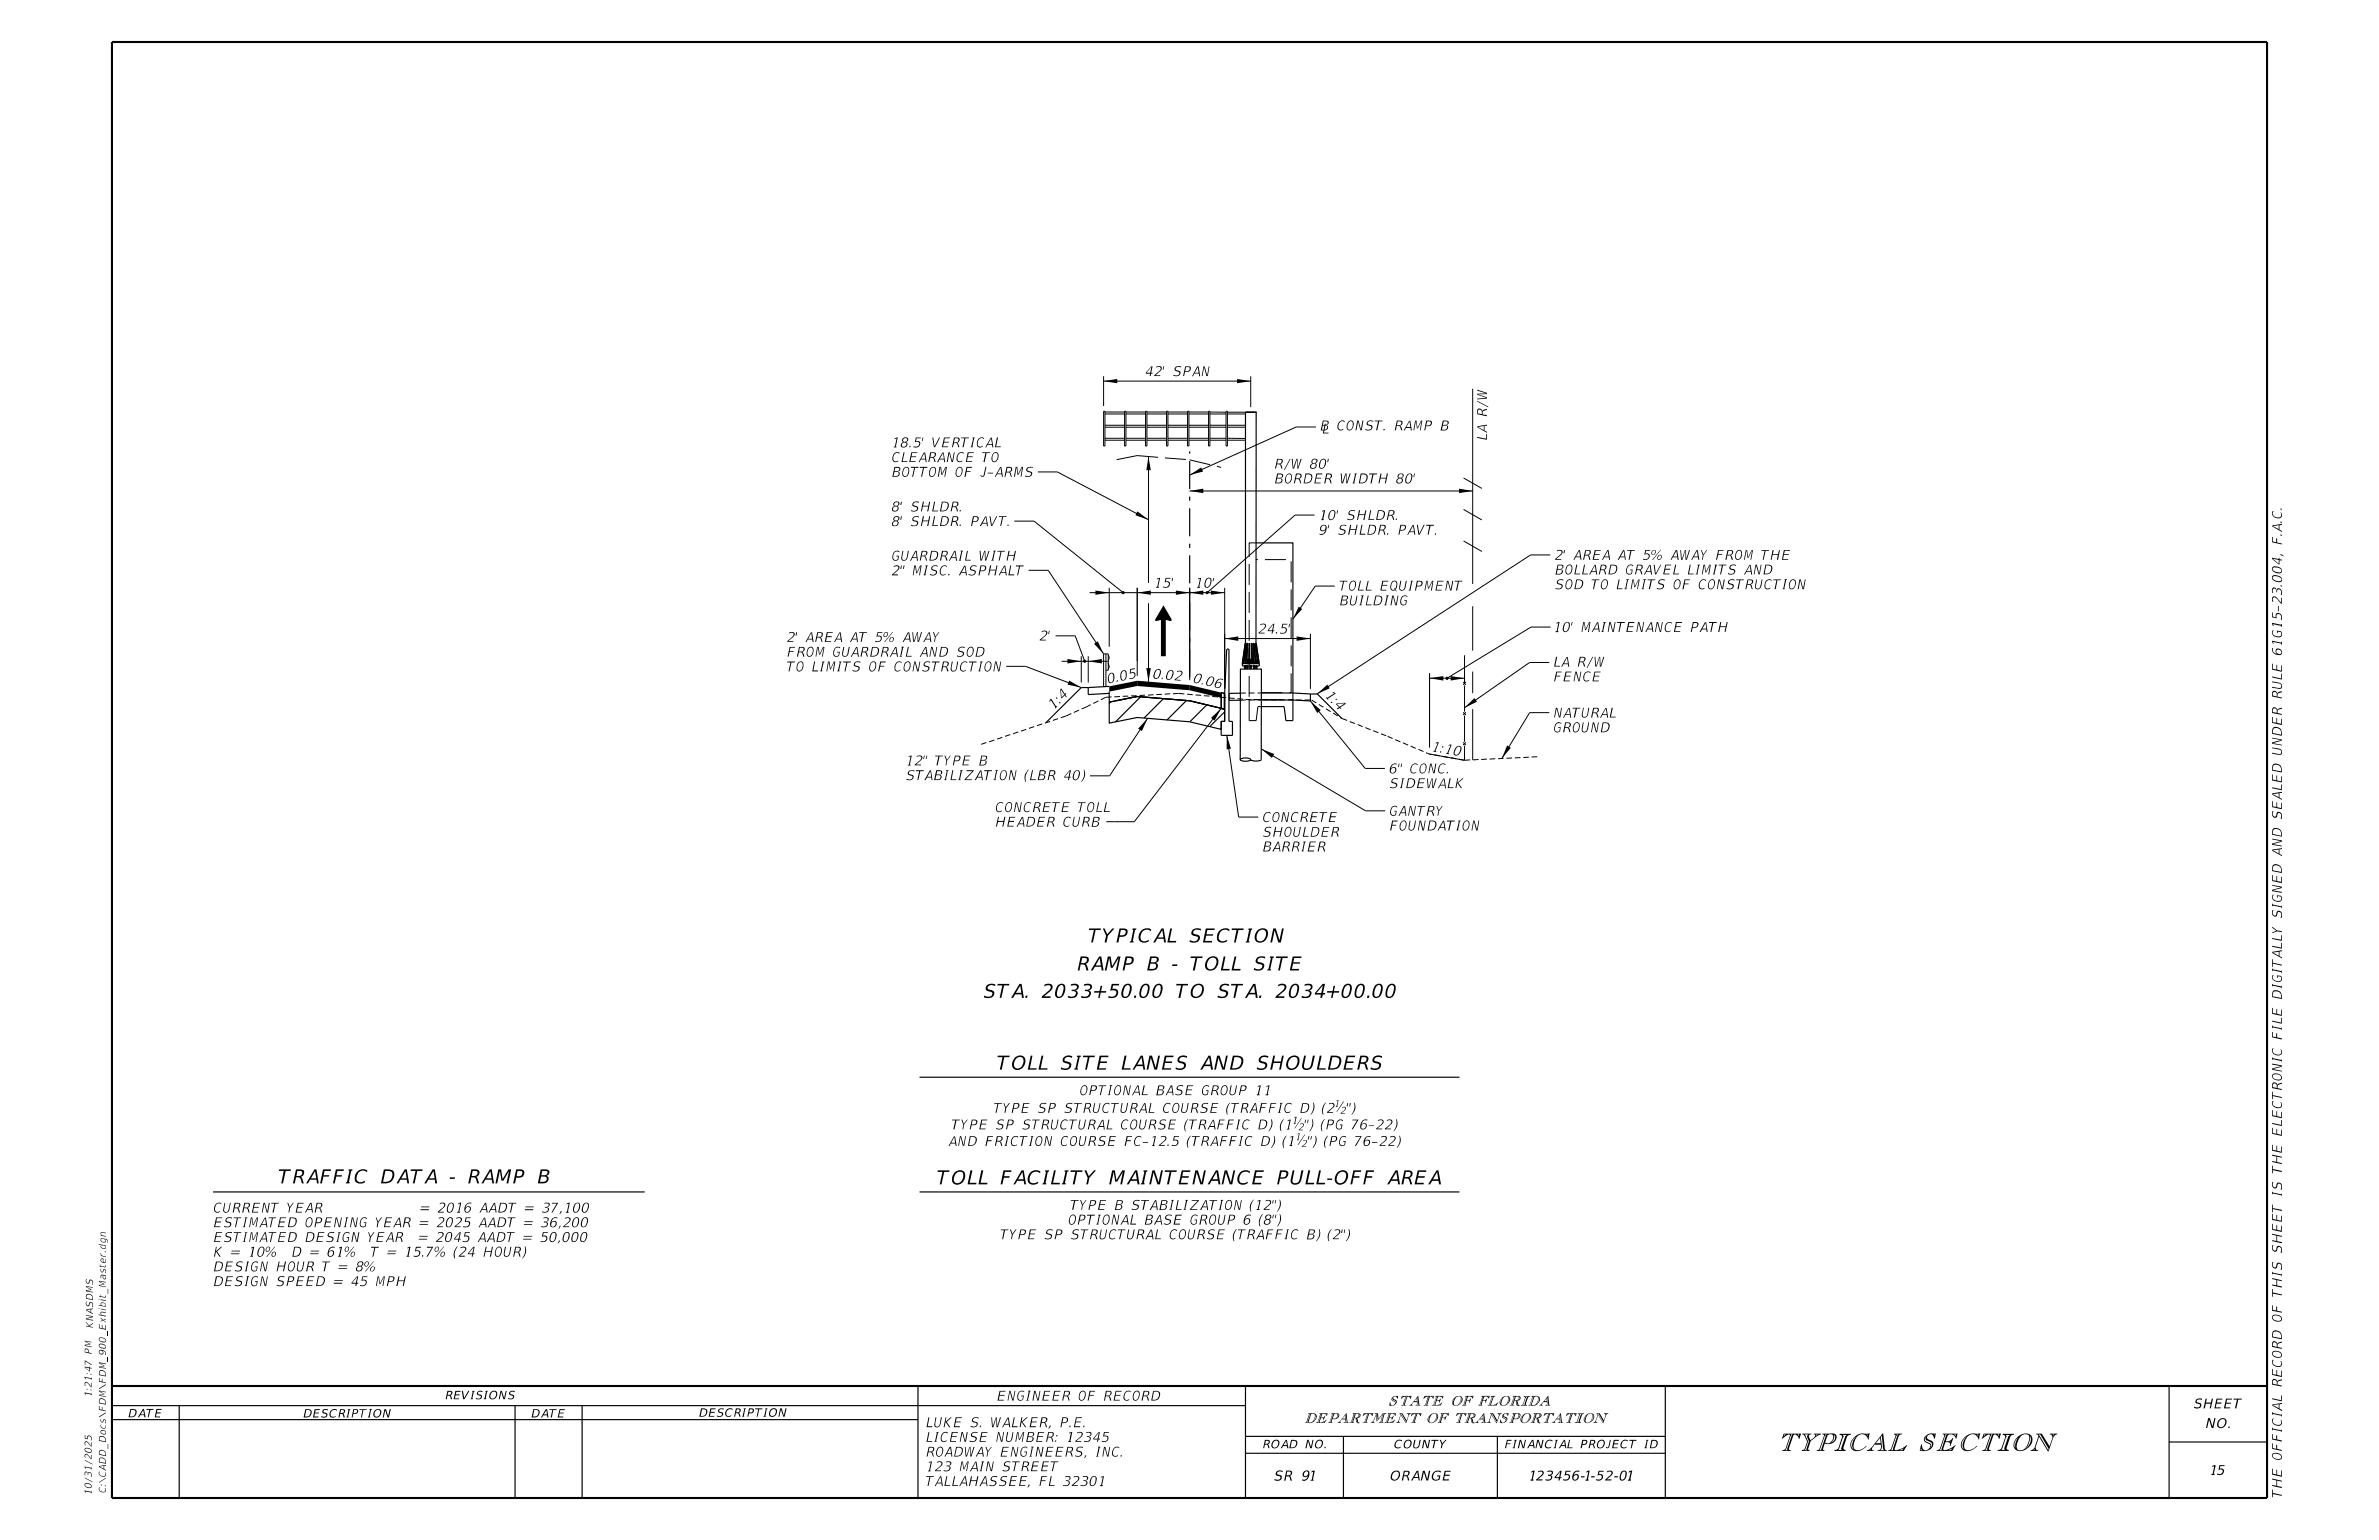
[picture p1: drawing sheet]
<svg xmlns="http://www.w3.org/2000/svg" width="432mm" height="279mm" viewBox="0 0 432 279" stroke-linecap="round" stroke-linejoin="round" font-family="sans-serif">
<defs><g id="words">
<text font-size="3.2" x="322.5" y="263.2">TYPICAL SECTION</text>
<g font-size="2.5">
<text x="196.5" y="171">TYPICAL SECTION</text>
<text x="195.4" y="176.1">RAMP B - TOLL SITE</text>
<text x="178.4" y="181.1">STA. 2033+50.00 TO STA. 2034+00.00</text>
<text x="180.9" y="194.1">TOLL SITE LANES AND SHOULDERS</text>
<text x="50.5" y="214.7">TRAFFIC DATA - RAMP B</text>
<text x="170" y="214.9">TOLL FACILITY MAINTENANCE PULL-OFF AREA</text>
</g>
<g font-size="1.8">
<text x="207.8" y="68.3">42' SPAN</text>
<text x="161.8" y="83.9">CLEARANCE TO</text>
<text x="161.8" y="81.2">18.5' VERTICAL</text>
<text x="239.6" y="78.1">£ CONST. RAMP B</text>
<text x="269.9" y="80" transform="rotate(-90 269.9 80)">LA R/W</text>
<text x="161.8" y="86.5">BOTTOM OF J-ARMS</text>
<text x="231.2" y="87.7">BORDER WIDTH 80'</text>
<text x="231.2" y="85.1">R/W 80'</text>
<text x="161.8" y="95.5">8' SHLDR. PAVT.</text>
<text x="161.8" y="92.8">8' SHLDR.</text>
<text x="239.3" y="94.4">10' SHLDR.</text>
<text x="161.8" y="101.7">GUARDRAIL WITH</text>
<text x="239.3" y="97">9' SHLDR. PAVT.</text>
<text x="282.1" y="101.6">2' AREA AT 5% AWAY FROM THE</text>
<text x="161.8" y="104.4">2&quot; MISC. ASPHALT</text>
<text x="209.4" y="106.6">15'</text>
<text x="216.9" y="106.6">10'</text>
<text x="243" y="107.2">TOLL EQUIPMENT</text>
<text x="282.1" y="104.3">BOLLARD GRAVEL LIMITS AND</text>
<text x="243" y="109.8">BUILDING</text>
<text x="142.8" y="119.2">FROM GUARDRAIL AND SOD</text>
<text x="142.8" y="116.5">2' AREA AT 5% AWAY</text>
<text x="228.3" y="115">24.5'</text>
<text x="281.9" y="114.7">10' MAINTENANCE PATH</text>
<text x="142.8" y="121.8">TO LIMITS OF CONSTRUCTION</text>
<text x="201.1" y="124.1" transform="rotate(-11 201.1 124.1)">0 .0 5</text>
<text x="209.2" y="123.1" transform="rotate(5 209.2 123.1)">0 .0</text>
<text x="213" y="123.4" transform="rotate(5 213 123.4)">2</text>
<text x="216.4" y="123.8" transform="rotate(13 216.4 123.8)">0 .0</text>
<text x="220.2" y="124.7" transform="rotate(13 220.2 124.7)">6</text>
<text x="281.9" y="123.6">FENCE</text>
<text x="281.9" y="121">LA R/W</text>
<text x="191.2" y="128.8" transform="rotate(-45 191.2 128.8)">1 :4</text>
<text x="240.3" y="126.3" transform="rotate(45 240.3 126.3)">1 :4</text>
<text x="281.9" y="130.2">NATURAL</text>
<text x="259.7" y="136.3" transform="rotate(10 259.7 136.3)">1 :1 0</text>
<text x="281.9" y="132.9">GROUND</text>
<text x="164.3" y="141.6">STABILIZATION (LBR 40)</text>
<text x="164.3" y="138.9">12&quot; TYPE B</text>
<text x="252.1" y="143">SIDEWALK</text>
<text x="180.6" y="147.3">CONCRETE TOLL</text>
<text x="229.1" y="149.2">CONCRETE</text>
<text x="252.1" y="148">GANTRY</text>
<text x="180.6" y="150">HEADER CURB</text>
<text x="229.1" y="154.5">BARRIER</text>
<text x="229.1" y="151.8">SHOULDER</text>
<text x="252.1" y="150.7">FOUNDATION</text>
<text x="180.3" y="201.9">TYPE SP STRUCTURAL COURSE (TRAFFIC D) (2</text>
<text x="195.9" y="198.7">OPTIONAL BASE GROUP 11</text>
<text x="244.4" y="201.9">&quot;)</text>
<text x="172.1" y="207.9">AND FRICTION COURSE FC-12.5 (TRAFFIC D) (1</text>
<text x="172.7" y="204.9">TYPE SP STRUCTURAL COURSE (TRAFFIC D) (1</text>
<text x="38.7" y="220">CURRENT YEAR</text>
<text x="75.8" y="220">= 2016 AADT = 37,100</text>
<text x="194.2" y="219.5">TYPE B STABILIZATION (12&quot;)</text>
<text x="38.7" y="225.3">ESTIMATED DESIGN YEAR</text>
<text x="38.7" y="222.7">ESTIMATED OPENING YEAR = 2025 AADT = 36,200</text>
<text x="77.9" y="225.3">= 2045 AADT = 50,000</text>
<text x="181.5" y="224.9">TYPE SP STRUCTURAL COURSE (TRAFFIC B) (2&quot;)</text>
<text x="193.8" y="222.2">OPTIONAL BASE GROUP 6 (8&quot;)</text>
<text x="38.7" y="233.4">DESIGN SPEED = 45 MPH</text>
<text x="38.7" y="230.7">DESIGN HOUR T = 8%</text>
<text x="38.7" y="228">K = 10%</text>
<text x="52.3" y="228">D = 61%</text>
<text x="65.9" y="228">T = 15.7% (24 HOUR)</text>
<text x="180.9" y="254.1">ENGINEER OF RECORD</text>
<text x="252" y="255">STATE OF FLORIDA</text>
<text x="398.1" y="255.5">SHEET</text>
<text x="168" y="261.6">LICENSE NUMBER:12345</text>
<text x="168" y="259">LUKE S. WALKER, P.E.</text>
<text x="236.7" y="258.2">DEPARTMENT OF TRANSPORTATION</text>
<text x="400.3" y="259.1">NO.</text>
<text x="168" y="269.6">TALLAHASSEE, FL 32301</text>
<text x="168" y="267">123 MAIN STREET</text>
<text x="168" y="264.3">ROADWAY ENGINEERS, INC.</text>
<text x="231.2" y="268.6">SR 91</text>
<text x="252.3" y="268.6">ORANGE</text>
<text x="277.8" y="268.6">123456-1-52-01</text>
<text x="401.4" y="267.6">15</text>
<text x="414.2" y="271.8" transform="rotate(-90 414.2 271.8)">THE OFFICIAL RECORD OF THIS SHEET IS THE ELECTRONIC FILE DIGITALLY SIGNED AND SEALED UNDER RULE 61G15-23.004, F.A.C.</text>
</g>
<g font-size="1.5">
<text x="23.2" y="257.1">DATE</text>
<text x="55" y="257.2">DESCRIPTION</text>
<text x="80.8" y="253.9">REVISIONS</text>
<text x="96.4" y="257.2">DATE</text>
<text x="126.8" y="257.1">DESCRIPTION</text>
<text x="229.2" y="262.8">ROAD NO.</text>
<text x="253" y="262.8">COUNTY</text>
<text x="273.1" y="262.8">FINANCIAL PROJECT ID</text>
</g>
<g font-size="1.3">
<text x="16.9" y="241" transform="rotate(-90 16.9 241)">KNASDMS</text>
<text x="16.7" y="253.5" transform="rotate(-90 16.7 253.5)">1:21:47 PM</text>
<text x="19.2" y="270.9" transform="rotate(-90 19.2 270.9)">C:\CADD_Docs\FDM\FDM_900_Exhibit_Master.dgn</text>
</g>
<g font-size="1.2">
<text x="234.5" y="203.9">1</text>
<text x="242.1" y="200.8">1</text>
<text x="235.1" y="206.9">1</text>
<text x="236.2" y="208.1">2</text>
</g>
</g></defs>
<path d="M221.7 125.7v2.8l.5 .2v-2.9" fill="none" stroke="#000" stroke-width=".3"/>
<g fill="none" stroke="#000" stroke-width=".21">
<path d="M226.1 74.8h1.9zM226.1 74.8v45.5M228 74.8v45.5M215.9 81.9v.4M215.9 83.6v5.1M215.9 90.1v.7M215.9 92.2v5.1M215.9 98.6v.8M228 98.5h6.7v27.2M215.9 100.8v5M215.9 107.2v.7M215.9 109.3v5.1"/>
<path d="M215.9 115.7v.8M215.9 117.9v5M222.7 117.8h.3l.1 .1v13h.6v2.5h-2v-2.5h.6v-5.1zM225.7 119.7h.1M225.8 119.8l-.1 .6v-.1M225.8 119.6h.1M225.8 119.6v.2M226 119.7h.2l-.2 .1 .1 .5M226.1 116.7l-.6 4.1h3.1v-.4h-3.1M226.1 119.6h.1M226.2 116.7l-.5 3.6M226.2 119.3v-2.6l-.5 3.6"/>
<path d="M226.5 116.7l-.3 3.6M226.5 119.8h.2v.6h-.3l.2-.1M226.5 116.7v2.9M226.5 119.8v.5M226.5 116.7l-.4 3.6M226.7 119.7l-.2 .1M226.8 116.7l-.1 3.6M226.9 119.7h.2M226.9 119.8v.5M226.9 119.8h.3l-.1 .5M227.2 116.7l.1 3.6M227.3 116.7l-.1 3.6"/>
<path d="M227.3 116.7v3.6M227.4 119.8h.2v.5M227.4 119.8v.5M227.5 116.7l.1 3.6M227.5 116.7h.1M227.6 119.6h-.2v.7M227.6 116.7l.3 3.6M227.6 119.7l-.2 .1M227.8 119.3l.1-2.6 .4 3.6M227.8 119.7l.2 .1zM227.8 119.6h.2M228 116.7l.5 3.6"/>
<path d="M228 119.8v.5M228.2 119.6v.2M228.2 119.7h.1M228.2 119.8l.2 .6-.1-.1M197.5 124.7h-1.2l-6.5 6.4M197.5 124.7v1.3l3.8-.2M201.3 127.4l5.1-1 9.5 .7 6.4 1.6v2.2h-.6v1.4l-5.8-1.3-9.5-.8-5.1 1zM201.3 125.5v1.9l5.1-1M201.3 124.5l-3.8 .2M201.6 127.3l-.3 .3M206.4 126.4l9.5 .7 6.4 1.6M206.4 126.4l-3.8 .7"/>
<path d="M207 126.4l-4.5 4.6M211.2 126.8l-3.6 3.5M215.3 127.1l-3.5 3.5M219 127.9l-3 3M222.3 129.2l-2.7 2.6M225.1 137.8v-16.4h3.9l-.1 16.4a1.96 1.96 0 0 1-1.9 0M225.1 125.8h-2v1.3l2-.1M225.2 137.7l.9-.2a.9 .9 0 0 1 .9 .3 1.75 1.75 0 0 1-1.9 0zM225.5 120.3h.1M225.7 120v.1M225.7 120.3h.1M225.9 121.1h.2"/>
<path d="M225.9 120.9v.2h.3l-.1-.2M225.9 120.9h.2M225.9 120.9v.5M226 120.1h.2h-.2M226 120h.2M226 120.3h.1M226.1 120.3h.1M226.1 120.9v.5M226.1 120.3l-.1 .1M226.1 120.3v.1M226.2 120.3v.1M226.3 121.1h.2v.3"/>
<path d="M226.3 120.9l-.1 .2h.2M226.3 120.9h.1M226.3 120.9v.5M226.4 120.3h.1M226.4 120h.3M226.4 120.3v-.7h.2v.7M226.4 120.9v.2M226.4 120.3h.3M226.5 120.3h.1M226.7 120.1h-.3h.3M226.7 120.3l.1-3.6v3.6M226.7 120.3v.1"/>
<path d="M226.8 120.3l.4 .1zM226.9 120.1h.1M226.9 120h.3M226.9 120.1h.2M226.9 120.3h.2M226.9 121.1h.2M226.9 120.9v.2h.2v-.2M226.9 120.1h.3M226.9 120.9h.2M226.9 120.3v-.7h.2v.7M226.9 120.9v.5M227.1 120.9v.5"/>
<path d="M227.3 120.3v.1M227.3 120.3h.1M227.3 120.3v.1h.4l-.4-.1M227.4 120.3h.1M227.4 120h.2M227.4 120.3h.2M227.5 121.1h.3M227.6 120.9h.1M227.6 120.9l-.1 .5M227.6 120.9l-.1 .2h.3l-.1-.2M227.6 120.1h-.2h.2M227.7 120.9v.5"/>
<path d="M227.9 120.3h.1M227.9 120.1h.1zM227.9 120h.1M227.9 120.3v.1M227.9 120.3l.2 .1M228 120.9v.2M228 120.9h.1M228 120.3h.1M228.1 120.9v.5M228.1 120.9l.1 .2h-.2M228.1 121.1h-.2v.3M228.3 120.3h.1"/>
<path d="M228.3 120v.1M228.5 120.3h.1M228.5 120.3v.1M229 127h5.7M229 125.7h5.7M234.7 127v3.7h-1.3l-.3-2.5h-4.1M234.7 125.7l3.1 .2M237.8 125.9h1.3l4.4 4.4M237.8 125.9v1.3l-3.1-.2M166.9 195.4h98M38.7 216.3h78.3M166.9 216.3h98"/>
<path d="M20.3 255h146.3M20.3 257.6h146.3M32.5 255v16.8M93.5 255v16.8M105.7 255v16.8M166.6 251.5v20.3M166.7 255h59.4M226.1 251.5v20.3M302.3 251.5v20.3M393.7 251.5v20.3M226.1 260.6h76.2M226.1 263.7h76.2"/>
<path d="M243.8 260.6v11.2M271.8 260.6v11.2M393.7 261.6h17.8"/>
</g>
<g fill="none" stroke="#000" stroke-width=".18">
<path d="M200.3 74.6h.3v6.3h-.3zM200.3 68.3v5.4M200.3 69.1h26.7M200.6 75.1h3.5M200.6 77.5h3.5M200.6 79.9h3.5M200.6 74.8h3.5M200.6 77.2h3.5M200.6 79.5h3.5M204.1 74.6h.3v6.3h-.3zM204.4 74.8h3.5M204.4 77.2h3.5"/>
<path d="M204.4 79.5h3.5M204.4 75.1h3.5M204.4 77.5h3.5M204.4 79.9h3.5M207.9 74.6h.3v6.3h-.3zM208.2 74.8h3.5M208.2 77.2h3.5M208.2 79.5h3.5M208.2 75.1h3.5M208.2 77.5h3.5M208.2 79.9h3.5M211.7 74.6h.3v6.3h-.3z"/>
<path d="M212 75.1h3.5M212 77.5h3.5M212 79.9h3.5M212 74.8h3.5M212 77.2h3.5M212 79.5h3.5M215.5 74.6h.3v6.3h-.3zM215.8 75.1h3.6M215.8 77.5h3.6M215.8 79.9h3.6M215.8 74.8h3.6M215.8 77.2h3.6"/>
<path d="M215.8 79.5h3.6M219.4 74.6h.2v6.3h-.2zM219.6 75.1h2.9M219.6 77.5h2.9M219.6 79.9h2.9M219.6 77.2h2.9M219.6 79.5h2.9M219.6 74.8h2.9M222.5 74.6h.3v6.3h-.3zM222.8 74.8h3.3M222.8 79.5l3.3 .1M222.8 75.1h3.3"/>
<path d="M222.8 77.2h3.3M222.8 77.5h3.3M222.8 79.9h3.3M227 68.3v5.6M238.8 77.5h-3.5l-19.4 8.7M267.3 70.5v35.4M184.1 94.5h3.6l16.2 13M188.4 85.6h3.5l16.6 8.7M208.5 82.8v23M210.2 83l-3.8-.3-3.7 .7M211.5 83.1l3.8 .3M215.9 89.1h51.4"/>
<path d="M215.9 83.4l3.7 .9M220.9 84.6l.8 .2M228 98.5h-1.3v2.5M238.6 93.5h-3.5l-16 14M265.6 86.7l3.4 1.9M265.6 92.4l3.4 1.9M265.6 98.1l3.4 1.9M186.7 103.5h3.6l10 15.1M191.6 115.4h3.6l1.7 4.6M192.7 120h8.3M196.3 119.1v4.7M197.5 119.1v4.7"/>
<path d="M197.8 107.5h24.5M200.3 118.6v6M200.3 118.6h.9v3M200.7 118.6v6M201.2 118.8v.1M201.2 118.9a.95 .95 0 0 1 0 1v.1M201.2 118.9h.1M201.3 106.6v10.7M206.4 106.6v16M208.5 109.4v14.3M215.9 106.6v16.8M222.3 115.9h15.5"/>
<path d="M222.3 106.6v18.3M226.7 102.3v3.8M226.7 107.4v3.8M226.7 112.5v3.8M226.7 117.5v3.9M228 101.5h.3M229.6 101.5h3.8M234.4 101.8v3.9M234.4 106.9v3.8M234.4 112v3.8M234.4 117.1v3.8M237.8 115v10"/>
<path d="M242.3 106.3h-3.6l-4 6M265.8 118.9v5.1M267.3 110v8M281.4 100.7h-3.6l-38.8 25.2M281.4 113.8h-3.5l-15.3 9.2M179 134.7l-.9 .3M180.5 134.3l-1 .3M181.9 133.8l-.9 .3M182.6 120.9h3.6l10.1 3.8M183.4 133.3l-1 .3M184.8 132.8l-.9 .3M186.3 132.3l-1 .3"/>
<path d="M187.7 131.8l-.9 .4M189.2 131.3l-1 .4M190.6 130.9l-.9 .3M192.1 130.4l-1 .3M193.5 129.9l-1 .3M194.5 129.5l-1 .4M195.9 128.8l-1 .5M198 127.8l-1.7 .8M199.4 127.2l-1 .4M200.7 126.5l-.9 .5M201.2 120.2l.1 .9M201.8 126.4l-1.1 .1"/>
<path d="M203.3 126.4h-1.1M204.8 126.3h-1M206.3 126.2l-1 .1M207.8 126.1l-1 .1M208.3 130.4l-6.9 10.4h-3.6M209.4 126l-1 .1M210.9 126h-1M212.4 125.9h-1M213.9 125.8l-1 .1M214 125.8l1 .1M215.5 125.9l1 .1M217 126.1l1 .1"/>
<path d="M218.5 126.2l1 .1M220 126.4h1.1M221.5 126.5l1.1 .1M221.7 128.5l-15.8 20.6h-5.1M222.7 133.4l2.1 14.8h3.6M223.1 126.6l1 .1M224.6 126.8l1 .1M226.1 126.9h1M226.1 125.7l-1 .1M226.1 127h-1M226.7 125.7h1M226.7 127h1"/>
<path d="M226.7 122.6v3.8M226.7 126.9v3.8h1.3l.3-2.5h.7M227.5 126.9h5.3M228.2 125.7h.8M228.2 127h.8M229 125.7h3.8M229 135.9l18.9 11.2h3.5M229.2 126.9l1 .1M230.7 127h1M232.2 127h1M233.8 127h.9M234.4 122.2v3.5h-.4"/>
<path d="M234.7 125.7v1.2h-.7M235.3 127h1M236.8 127h1M237.8 127.2l10 12.2h3.6M238.1 127l.8 .5M239.4 127.8l.8 .5M242 129.4l.8 .5M243.3 130.2l1.2 .5M245 130.9l.9 .4M246.4 131.4l.9 .4M247.8 132l1 .4M249.2 132.6l1 .3"/>
<path d="M250.6 133.1l1 .4M251.8 133.6l1 .4M253.2 134.2l1 .4M254.6 134.8l1 .4M256 135.4l1 .4M257.5 136l.9 .3M258.8 136.6l1 .3M259.5 136.8l6.3 1.1h1M259.5 123h6.3M259.5 122.2v13.4M265.6 123.8l.5 .4M265.6 129.2l.5 .5"/>
<path d="M265.8 124.4v4.7M265.8 129.8v4.8M266.1 123.8l-.5 .4M266.1 129.2l-.5 .5M267.3 121.8v4M267.3 128.7v9.2M268.4 137.8l-1.1 .1M269.9 137.7l-1 .1M271.4 137.7h-1M272.9 137.6l-1 .1M274.5 137.5l-1.1 .1M276 137.4l-1 .1"/>
<path d="M277.5 137.4h-1M279 137.3h-1M281.2 120.2h-3.6l-11.8 8.2M281.2 129.3h-3.6l-5 8.3"/>
</g>
<g fill="#000">
<path d="M200.3 69.1l2.5-.3v.7zM224.5 68.8l2.5 .3-2.5 .4zM206.4 92.8l2.1 1.5-2.4-.8zM208.5 82.8l.4 2.5h-.8zM215.9 86.2l2.1-1.4 .4 .7zM215.9 89.1l2.5-.4v.8zM264.8 88.7l2.5 .4-2.5 .4zM193.7 119.6l2.6 .4-2.6 .4zM198.8 107.1l2.5 .4-2.5 .4zM198.6 116.8l.6-.5 1.1 2.3zM206.4 107.5l2.5-.4v.8zM213.4 107.1l2.5 .4-2.5 .4z"/>
<path d="M215.9 107.5l2.5-.4v.8zM219.8 107.1l2.5 .4-2.5 .4zM222.3 115.9l2.5-.4v.8zM235.3 115.5l2.5 .4-2.5 .4zM235.7 110.1l.7 .4-1.7 1.8zM194.1 123.5l2.2 1.2-2.5-.5zM197.5 120l2.5-.4v.8zM208.3 130.4l-1 2.2-.7-.4zM208.1 121.2h.8l-.4 2.5zM219.8 130.2l1.9-1.7-1.2 2.2zM222.7 133.4l.7 2.4-.8 .2zM229 135.9l2.3 .9-.4 .7z"/>
<path d="M237.8 127.2l1.9 1.6-.6 .6zM239 125.9l1.9-1.7 .4 .7zM259.5 123l2.5-.3v.8zM263.3 122.7l2.5 .3-2.5 .5zM265.8 128.4l1.8-1.8 .5 .7zM273.5 135.3l.7 .4-1.6 1.9zM236.2 202.8h.1l-1.4 1.9zM236.8 205.8h.1l-1.2 1.9h-.2zM243.8 199.8h.1l-1.3 1.9z"/>
<path d="M177.6 79.6a.54 .54 0 0 1 .6-.3 .54 .54 0 0 1 .4 .4 .69 .69 0 0 0-.8-.1 .69 .69 0 0 0-.3 .8 .53 .53 0 0 0 .2 .6 .53 .53 0 0 0 .7-.1 .62 .62 0 0 1-.9 .2 .62 .62 0 0 1-.2-.8z" fill-rule="evenodd"/>
<path d="M209.9 66.5a.59 .59 0 0 1 .6-.1 .59 .59 0 0 1 .4 .5l-.3 .4-.9 .8h.9v.1h-1.1v-.1l.9-.8a.42 .42 0 0 0 .2-.6 .42 .42 0 0 0-.7 0h-.1z" fill-rule="evenodd"/>
<path d="M213.4 66.5l.8-.1 .2 .1v.2a.59 .59 0 0 0-.6-.1 .59 .59 0 0 0-.4 .4l.3 .2a.53 .53 0 0 1 .6 .6 .53 .53 0 0 1-.6 .4h-.8l.1-.2a.63 .63 0 0 0 .6 .1 .63 .63 0 0 0 .4-.5v-.1a.75 .75 0 0 1-.8-.6z" fill-rule="evenodd"/>
<path d="M243.1 76.5l.4-.2h.3l.3 .1v.2a.64 .64 0 0 0-.8-.1 .64 .64 0 0 0-.3 .7 .53 .53 0 0 0 .1 .7 .53 .53 0 0 0 .7-.1 .61 .61 0 0 1-.8 .2 .61 .61 0 0 1-.2-.8z" fill-rule="evenodd"/>
<path d="M244.7 76.5a.96 .96 0 0 0 .2 1.6 1.1 1.1 0 0 0 .5-1.8h-.4zM244.9 76.5a.47 .47 0 0 1 .6 .1 .47 .47 0 0 1 0 .6 .56 .56 0 0 1-.2 .6 .56 .56 0 0 1-.7 0 1.25 1.25 0 0 1 .3-1.3z" fill-rule="evenodd"/>
<path d="M248.2 76.5a1.12 1.12 0 0 1 1.1-.2l-.1 .2a.6 .6 0 0 0-.9 .4 .76 .76 0 0 1 .8 .6 .87 .87 0 0 1-1.3 .5v-.2a.63 .63 0 0 0 .7 .2 .63 .63 0 0 0 .4-.5l-.3-.2a.44 .44 0 0 1-.5-.3 .44 .44 0 0 1 .1-.5z" fill-rule="evenodd"/>
<path d="M162.3 93.8a.39 .39 0 0 0-.2 .3 .39 .39 0 0 0 .2 .4 .53 .53 0 0 0-.4 .7 .53 .53 0 0 0 .8 .2 .49 .49 0 0 0 .4-.4 .49 .49 0 0 0-.2-.5 .48 .48 0 0 0 .3-.7 .48 .48 0 0 0-.7-.1zM162.5 93.9l.1-.1a.36 .36 0 0 1 .5 .4 .36 .36 0 0 1-.6 .2l-.2-.2zM162.1 95a.43 .43 0 0 1 .8 0 .43 .43 0 0 1-.8 0z" fill-rule="evenodd"/>
<path d="M162.2 91.2l-.1 .4 .2 .2a.52 .52 0 0 0-.4 .7 .52 .52 0 0 0 .8 .3 .51 .51 0 0 0 .4-.5 .51 .51 0 0 0-.2-.5 .47 .47 0 0 0 .3-.7 .47 .47 0 0 0-.7-.1zM162.5 91.2l.3-.1a.35 .35 0 0 1 .1 .6 .35 .35 0 0 1-.6-.2zM162 92.3a.45 .45 0 0 1 .9 0 .45 .45 0 0 1-.9 0z" fill-rule="evenodd"/>
<path d="M162.3 82.3l.7-.3 .3 .2v.1a.74 .74 0 0 0-.9 0 .74 .74 0 0 0-.3 .9 .51 .51 0 0 0 .4 .5 .51 .51 0 0 0 .6-.2 .61 .61 0 0 1-.9 .3 .61 .61 0 0 1-.2-.9z" fill-rule="evenodd"/>
<path d="M163.9 79.5a.39 .39 0 0 0-.2 .3 .39 .39 0 0 0 .2 .4 .56 .56 0 0 0-.4 .8 .56 .56 0 0 0 1 .1 .49 .49 0 0 0 0-.9 .47 .47 0 0 0 .3-.6 .47 .47 0 0 0-.7-.2zM164 79.7a.38 .38 0 0 1 .5-.2 .38 .38 0 0 1 .1 .6 .38 .38 0 0 1-.5 0l-.2-.2zM163.7 80.7a.42 .42 0 0 1 .8 0 .42 .42 0 0 1-.8 0z" fill-rule="evenodd"/>
<path d="M165.7 93.9a.93 .93 0 0 1 1.1-.2v.2a.51 .51 0 0 0-.7-.2 .51 .51 0 0 0-.3 .6l.1 .1a.53 .53 0 0 1 .6 .1 .53 .53 0 0 1 .1 .6 1 1 0 0 1-1.3 .3l.1-.2a.56 .56 0 0 0 .7 .2 .56 .56 0 0 0 .3-.6l-.3-.2a.43 .43 0 0 1-.5-.2 .43 .43 0 0 1 .1-.5z" fill-rule="evenodd"/>
<path d="M165.7 91.2a1.13 1.13 0 0 1 1.1-.1v.1a.57 .57 0 0 0-.6-.1 .57 .57 0 0 0-.4 .5l.3 .2a.55 .55 0 0 1 .5 .6 .55 .55 0 0 1-.7 .4l-.6-.1 .1-.2a.62 .62 0 0 0 .6 .2 .62 .62 0 0 0 .4-.6l-.3-.1a.45 .45 0 0 1-.5-.3 .45 .45 0 0 1 .1-.5z" fill-rule="evenodd"/>
<path d="M174 82.3l.3-.3h.3l.3 .2v.1a.74 .74 0 0 0-.9 0 .74 .74 0 0 0-.2 .9 .51 .51 0 0 0 .3 .5 .51 .51 0 0 0 .6-.2 .61 .61 0 0 1-.8 .3 .61 .61 0 0 1-.3-.9z" fill-rule="evenodd"/>
<path d="M180.3 82.3a.96 .96 0 0 0 .1 1.6 1.1 1.1 0 0 0 .5-1.9h-.3zM180.5 82.3a.48 .48 0 0 1 .5 .1 .48 .48 0 0 1 .1 .5l-.1 .3a.45 .45 0 0 1-.4 .5 .45 .45 0 0 1-.5-.5l.1-.5z" fill-rule="evenodd"/>
<path d="M238.2 83.3a.45 .45 0 0 0 0 .8 .53 .53 0 0 0-.4 .7 .53 .53 0 0 0 .8 .2 .52 .52 0 0 0 .4-.4 .52 .52 0 0 0-.2-.5 .47 .47 0 0 0 .3-.7 .47 .47 0 0 0-.8-.1zM238.3 83.4a.37 .37 0 0 1 .6 .2 .37 .37 0 0 1-.2 .5 .37 .37 0 0 1-.5-.4zM237.9 84.6a.45 .45 0 0 1 .9 0 .45 .45 0 0 1-.9 0z" fill-rule="evenodd"/>
<path d="M239.7 83.5a1.17 1.17 0 0 0 0 1.5 1.08 1.08 0 0 0 .9-.6 1.08 1.08 0 0 0-.2-1.2h-.3zM239.9 83.5a.37 .37 0 0 1 .6 0 1.72 1.72 0 0 1-.4 1.4h-.4a1.32 1.32 0 0 1 .2-1.4z" fill-rule="evenodd"/>
<path d="M241.4 92.8a1.14 1.14 0 0 0 0 1.5 1.07 1.07 0 0 0 .9-.6 1.07 1.07 0 0 0-.2-1.1h-.4zM241.5 92.9a.37 .37 0 0 1 .7 0 1.72 1.72 0 0 1-.4 1.3h-.4a1.32 1.32 0 0 1 .1-1.3z" fill-rule="evenodd"/>
<path d="M244.9 92.8a1.08 1.08 0 0 1 1.1-.2l-.1 .2a.58 .58 0 0 0-.9 .3v.1a.73 .73 0 0 1 .8 .7 .93 .93 0 0 1-1.3 .4v-.2a.62 .62 0 0 0 .7 .1 .62 .62 0 0 0 .4-.5l-.3-.2a.45 .45 0 0 1-.5-.2 .45 .45 0 0 1 .1-.5z" fill-rule="evenodd"/>
<path d="M412.5 92.7h.2a.68 .68 0 0 0-.1 .9 .68 .68 0 0 0 .8 .3 .52 .52 0 0 0 .6-.3 .52 .52 0 0 0-.1-.6 .61 .61 0 0 1 .2 .8 .61 .61 0 0 1-.8 .2 .82 .82 0 0 1-.8-.4 .82 .82 0 0 1 0-.9z" fill-rule="evenodd"/>
<path d="M143.2 114.8a.61 .61 0 0 1 .7-.2 .61 .61 0 0 1 .4 .5l-.3 .5-.9 .7h.9v.2h-1.1l.8-.9a.43 .43 0 0 0 .3-.6 .43 .43 0 0 0-.7-.1h-.1z" fill-rule="evenodd"/>
<path d="M144.9 120.2a1.2 1.2 0 0 0 0 1.6 1.07 1.07 0 0 0 .9-1.6l-.5-.2zM145.1 120.2a.48 .48 0 0 1 .5 .1 .48 .48 0 0 1 .1 .6 .54 .54 0 0 1-.3 .7 .54 .54 0 0 1-.6-.1 1.39 1.39 0 0 1 .3-1.3z" fill-rule="evenodd"/>
<path d="M146.7 117.6a1.16 1.16 0 0 0 0 1.5 1.06 1.06 0 0 0 .9-1.5l-.4-.3zM146.9 117.6a.47 .47 0 0 1 .6 .1 .47 .47 0 0 1 0 .6 .54 .54 0 0 1-.2 .6 .54 .54 0 0 1-.7-.1 1.31 1.31 0 0 1 .3-1.2z" fill-rule="evenodd"/>
<path d="M151.6 117.6l.3-.2 .3-.1 .3 .2v.2a.64 .64 0 0 0-.8-.1 .64 .64 0 0 0-.3 .7 .52 .52 0 0 0 .1 .6 .52 .52 0 0 0 .7 0l.1-.5h-.4l.1-.1h.4l-.1 .7a.65 .65 0 0 1-.9 .1 .65 .65 0 0 1-.2-.8z" fill-rule="evenodd"/>
<path d="M158.2 120.1a1.16 1.16 0 0 0-.1 1.7 1.06 1.06 0 0 0 .9-.7 1.06 1.06 0 0 0-.3-1.1zM158.3 120.2a.48 .48 0 0 1 .5 .1 .48 .48 0 0 1 .1 .6 .54 .54 0 0 1-.3 .7 .54 .54 0 0 1-.6-.1 1.39 1.39 0 0 1 .3-1.3z" fill-rule="evenodd"/>
<path d="M160.5 114.8a.43 .43 0 0 0-.2 .6 .43 .43 0 0 0 .6 .2 .43 .43 0 0 0 .2-.5v-.3a.35 .35 0 0 0-.6 0zM160.6 114.9a.23 .23 0 0 1 .3-.1 .23 .23 0 0 1 .1 .3l-.1 .3a.28 .28 0 0 1-.4 0 .28 .28 0 0 1 0-.4z" fill-rule="evenodd"/>
<path d="M162 114.7h.1l-1.5 1.8h-.1z" fill-rule="evenodd"/>
<path d="M162.2 102.7a.55 .55 0 0 1 .7-.2 .55 .55 0 0 1 .3 .7l-.2 .3-.9 .7h.9v.2h-1.1v-.2l.8-.7a.42 .42 0 0 0 .3-.6 .42 .42 0 0 0-.7-.1l-.1 .1z" fill-rule="evenodd"/>
<path d="M162.3 100.2l.3-.3h.3l.4 .1-.1 .2a.69 .69 0 0 0-.8 0 .69 .69 0 0 0-.3 .8 .5 .5 0 0 0 .2 .5 .5 .5 0 0 0 .6 0l.1-.5h-.3v-.2h.5l-.1 .8a.65 .65 0 0 1-.9 0 .65 .65 0 0 1-.2-.8z" fill-rule="evenodd"/>
<path d="M163.6 117.3h.5l-.2 .2-.3 1.5h.1v.1h-.4l.1-.1 .3-1.5z" fill-rule="evenodd"/>
<path d="M164.3 120.2a1.2 1.2 0 0 0 0 1.6 1.07 1.07 0 0 0 .9-1.6l-.4-.2zM164.5 120.2a.48 .48 0 0 1 .6 .1 .48 .48 0 0 1 0 .6 .54 .54 0 0 1-.2 .7 .54 .54 0 0 1-.7-.1 1.39 1.39 0 0 1 .3-1.3z" fill-rule="evenodd"/>
<path d="M169.1 102.8a.93 .93 0 0 1 1.1-.1v.1a.51 .51 0 0 0-.7-.1 .51 .51 0 0 0-.2 .6l.2 .1a.52 .52 0 0 1 .6 .5 .52 .52 0 0 1-.6 .5l-.7-.1v-.2a.56 .56 0 0 0 .7 .2 .56 .56 0 0 0 .3-.6l-.1-.1a.52 .52 0 0 1-.5-.1 .52 .52 0 0 1-.1-.6z" fill-rule="evenodd"/>
<path d="M170.9 102.8a.54 .54 0 0 1 .5-.3 .54 .54 0 0 1 .5 .4 .72 .72 0 0 0-.9 0 .72 .72 0 0 0-.3 .9 .5 .5 0 0 0 .4 .5 .5 .5 0 0 0 .6-.2 .62 .62 0 0 1-.9 .2 .62 .62 0 0 1-.2-.8z" fill-rule="evenodd"/>
<path d="M174.4 99.9h.4l-.1 .1-.4 1.6h.1v.1h-.4l.1-.1 .4-1.6h-.2z" fill-rule="evenodd"/>
<path d="M174 117.6a1.1 1.1 0 0 1 1.1-.2v.2a.6 .6 0 0 0-1 .3v.1a.75 .75 0 0 1 .9 .6 .91 .91 0 0 1-1.3 .5v-.2a.58 .58 0 0 0 .7 .2 .58 .58 0 0 0 .3-.7l-.4-.1a.4 .4 0 0 1-.4-.3 .4 .4 0 0 1 .1-.4z" fill-rule="evenodd"/>
<path d="M175.8 117.6a1.18 1.18 0 0 0 0 1.5 1.05 1.05 0 0 0 .8-1.5l-.4-.3zM176 117.6a.47 .47 0 0 1 .5 .1 .47 .47 0 0 1 .1 .6 .56 .56 0 0 1-.3 .6 .56 .56 0 0 1-.7-.1 1.25 1.25 0 0 1 .4-1.2z" fill-rule="evenodd"/>
<path d="M176.3 102.7l.7-.1 .3 .1-.1 .1a.54 .54 0 0 0-.6-.1 .54 .54 0 0 0-.3 .6l.3 .1a.52 .52 0 0 1 .5 .5 .52 .52 0 0 1-.6 .5l-.7-.1v-.2a.62 .62 0 0 0 .7 .2 .62 .62 0 0 0 .4-.5v-.1a.78 .78 0 0 1-.9-.6z" fill-rule="evenodd"/>
<path d="M179 120.2a1 1 0 0 0 .2 1.6 1.11 1.11 0 0 0 .4-1.8h-.3zM179.2 120.2a.48 .48 0 0 1 .6 .1 .48 .48 0 0 1 0 .6 .54 .54 0 0 1-.2 .7 .54 .54 0 0 1-.7-.1 1.39 1.39 0 0 1 .3-1.3z" fill-rule="evenodd"/>
<path d="M180.3 99.9h.4l-.1 .1-.3 1.6 .1 .1h-.5l.2-.1 .3-1.6h-.1z" fill-rule="evenodd"/>
<path d="M189.1 114.5a.59 .59 0 0 1 .6-.1 .59 .59 0 0 1 .4 .5l-.2 .3-1 .9h1l-.1 .1h-1.1v-.2l.9-.6a.43 .43 0 0 0 .3-.7 .43 .43 0 0 0-.7-.1l-.1 .1z" fill-rule="evenodd"/>
<path d="M190.4 114.4h.1l-.1 .6h-.1z" fill-rule="evenodd"/>
<path d="M211.2 109.8l1.5 2.6-.2 .3-.9-.2v6.6h-.9v-6.6l-.8 .2a.2 .2 0 0 1-.2-.1 .2 .2 0 0 1 0-.2z" fill-rule="evenodd"/>
<path d="M218.9 105a1.26 1.26 0 0 0 0 1.6 1.15 1.15 0 0 0 1-1.6l-.5-.2zM219.1 105.1a.42 .42 0 0 1 .6 0 .42 .42 0 0 1 0 .6l-.1 .3a.42 .42 0 0 1-.3 .5 .42 .42 0 0 1-.5-.3v-.5z" fill-rule="evenodd"/>
<path d="M228.8 113.2a.61 .61 0 0 1 .6-.1 .61 .61 0 0 1 .4 .5l-.3 .5-.9 .7h1l-.1 .1h-1.1l.1-.1 .9-.8a.38 .38 0 0 0 .2-.6 .38 .38 0 0 0-.6-.1l-.3 .1z" fill-rule="evenodd"/>
<path d="M245.1 105.6a1.18 1.18 0 0 0 .1 1.5 1.08 1.08 0 0 0 .9-1.5l-.5-.3zM245.4 105.6a.47 .47 0 0 1 .5 .1 .47 .47 0 0 1 .1 .6 .56 .56 0 0 1-.3 .6 .56 .56 0 0 1-.7-.1 1.25 1.25 0 0 1 .4-1.2z" fill-rule="evenodd"/>
<path d="M252.6 105.6a1.16 1.16 0 0 0 .1 1.5l.5-.1 .2 .4 .1-.2-.2-.2a1.17 1.17 0 0 0 0-1.6h-.4zM252.8 105.6a.47 .47 0 0 1 .6 .1 .47 .47 0 0 1 0 .6l-.2 .5-.1-.2-.1 .1 .2 .2a.47 .47 0 0 1-.6-.1 .47 .47 0 0 1-.1-.5z" fill-rule="evenodd"/>
<path d="M282.7 105.3a1.12 1.12 0 0 1 1.1-.1l-.1 .1a.52 .52 0 0 0-.6-.1 .52 .52 0 0 0-.3 .6h.1a.57 .57 0 0 1 .7 .6 .93 .93 0 0 1-1.3 .4l.1-.2a.58 .58 0 0 0 .7 .2 .58 .58 0 0 0 .3-.6l-.1-.1a.56 .56 0 0 1-.7-.5z" fill-rule="evenodd"/>
<path d="M284.4 105.3a1.16 1.16 0 0 0 .1 1.6 1.06 1.06 0 0 0 .8-1.6l-.4-.2zM284.6 105.3a.47 .47 0 0 1 .6 .1 .47 .47 0 0 1 0 .6 .54 .54 0 0 1-.2 .6 .54 .54 0 0 1-.7 0 1.31 1.31 0 0 1 .3-1.3z" fill-rule="evenodd"/>
<path d="M284.4 102.7a1.16 1.16 0 0 0 .1 1.5 1.05 1.05 0 0 0 .8-1.5l-.4-.3zM284.6 102.6a.47 .47 0 0 1 .6 .2 .47 .47 0 0 1 0 .5 .54 .54 0 0 1-.2 .7 .54 .54 0 0 1-.7-.1 1.31 1.31 0 0 1 .3-1.3z" fill-rule="evenodd"/>
<path d="M286.1 105.1l-.3 1.8a1.15 1.15 0 0 0 1.2-.3 1.15 1.15 0 0 0 .2-1.3l-.3-.1zM286.2 105.3h.4a.59 .59 0 0 1 .5 .3 .59 .59 0 0 1 0 .6l-.4 .5-.7 .1z" fill-rule="evenodd"/>
<path d="M288.9 105.1h1.4v.2h-.6l-.4 1.6h-.2l.4-1.6h-.6z" fill-rule="evenodd"/>
<path d="M290.9 105.3a.96 .96 0 0 0 .1 1.6 1.1 1.1 0 0 0 .5-1.8h-.3zM291.1 105.3a.48 .48 0 0 1 .5 .1 .48 .48 0 0 1 .1 .6 .56 .56 0 0 1-.3 .6 .56 .56 0 0 1-.6 0 1.31 1.31 0 0 1 .3-1.3z" fill-rule="evenodd"/>
<path d="M293.8 105.1h.2l-.3 1.7h.8v.1h-1.1z" fill-rule="evenodd"/>
<path d="M295.2 105.1h.5l-.2 .1-.3 1.6 .1 .1h-.5l.2-.1 .3-1.6h-.1z" fill-rule="evenodd"/>
<path d="M295.5 102.7l.5-.3 .4 .2v.2a.67 .67 0 0 0-.8-.1 .67 .67 0 0 0-.3 .8 .49 .49 0 0 0 .2 .5 .49 .49 0 0 0 .6 0l.1-.5h-.3v-.2h.4l-.1 .8a.65 .65 0 0 1-.8 .1 .65 .65 0 0 1-.2-.9z" fill-rule="evenodd"/>
<path d="M296.3 105.1h.2l.2 1.3 .7-1.3h.2l-.3 1.8h-.2l.4-1.8-.7 1.4h-.2l-.2-1.4-.3 1.8h-.1z" fill-rule="evenodd"/>
<path d="M298.3 105.1h.5l-.2 .1-.3 1.6h.1v.1h-.4l.1-.1 .3-1.6h-.1z" fill-rule="evenodd"/>
<path d="M299 105.1h1.5l-.1 .2h-.6l-.3 1.6h-.2l.3-1.6h-.6z" fill-rule="evenodd"/>
<path d="M301.1 105.3a1.14 1.14 0 0 1 1.1-.1v.1a.6 .6 0 0 0-1 .4v.1a.76 .76 0 0 1 .8 .5 .88 .88 0 0 1-1.3 .5v-.2a.58 .58 0 0 0 .7 .2 .58 .58 0 0 0 .4-.6l-.3-.1a.45 .45 0 0 1-.5-.2 .45 .45 0 0 1 .1-.6z" fill-rule="evenodd"/>
<path d="M304.1 105.3a1.18 1.18 0 0 0 0 1.6 1.05 1.05 0 0 0 .8-1.6l-.3-.2zM304.3 105.3a.47 .47 0 0 1 .5 .1 .47 .47 0 0 1 .1 .6 .56 .56 0 0 1-.3 .6 .56 .56 0 0 1-.6 0 1.25 1.25 0 0 1 .3-1.3z" fill-rule="evenodd"/>
<path d="M305.8 105.1h.9v.2h-.8l-.1 .6h.7v.1h-.7l-.2 .9h-.2z" fill-rule="evenodd"/>
<path d="M308.7 105.3l.3-.2h.4l.3 .1-.1 .2a.74 .74 0 0 0-.8 0 .74 .74 0 0 0-.3 .9 .5 .5 0 0 0 .3 .5 .5 .5 0 0 0 .6-.2 .6 .6 0 0 1-.8 .3 .6 .6 0 0 1-.2-.9z" fill-rule="evenodd"/>
<path d="M310.3 105.3a.96 .96 0 0 0 .2 1.6 1.1 1.1 0 0 0 .5-1.8h-.4zM310.5 105.3a.48 .48 0 0 1 .6 .1 .48 .48 0 0 1 0 .6 .56 .56 0 0 1-.2 .6 .56 .56 0 0 1-.7 0 1.31 1.31 0 0 1 .3-1.3z" fill-rule="evenodd"/>
<path d="M311.9 105.1h.3l.4 1.7 .3-1.7h.2l-.4 1.8h-.2l-.4-1.6-.4 1.6h-.1z" fill-rule="evenodd"/>
<path d="M313.8 105.3a1.15 1.15 0 0 1 1.1-.1l-.1 .1a.6 .6 0 0 0-1 .4l.1 .1a.7 .7 0 0 1 .8 .6 .93 .93 0 0 1-1.3 .4v-.2a.58 .58 0 0 0 .7 .2 .58 .58 0 0 0 .3-.6 .76 .76 0 0 1-.8-.6z" fill-rule="evenodd"/>
<path d="M314.1 102.6l.6-.2 .4 .1v.2a.55 .55 0 0 0-.7-.2 .55 .55 0 0 0-.3 .6l.3 .1a.51 .51 0 0 1 .6 .5 .51 .51 0 0 1-.6 .5l-.8-.1 .1-.1a.63 .63 0 0 0 .6 .1 .63 .63 0 0 0 .4-.5l-.3-.2a.45 .45 0 0 1-.5-.3 .45 .45 0 0 1 .2-.5z" fill-rule="evenodd"/>
<path d="M315.1 105.1h1.4v.2h-.6l-.3 1.6h-.3l.4-1.6h-.6z" fill-rule="evenodd"/>
<path d="M317.2 105.1l-.4 1.8h.2l.1-.8 .6 .1 .3 .7h.1l-.2-.7-.2-.2a.46 .46 0 0 0 .5-.4 .46 .46 0 0 0-.5-.5zM317.3 105.3h.4a.36 .36 0 0 1 .3 .4 .36 .36 0 0 1-.5 .3h-.3z" fill-rule="evenodd"/>
<path d="M318.8 105.1h.1l-.2 1.1a.42 .42 0 0 0 .3 .6 .42 .42 0 0 0 .5-.4l.3-1.3h.1l-.2 1.1a.6 .6 0 0 1-.6 .7 .6 .6 0 0 1-.5-.7z" fill-rule="evenodd"/>
<path d="M320.6 105.3a.54 .54 0 0 1 .5-.2 .54 .54 0 0 1 .5 .3 .74 .74 0 0 0-.9 0 .74 .74 0 0 0-.3 .9 .5 .5 0 0 0 .4 .5 .5 .5 0 0 0 .5-.2 .6 .6 0 0 1-.8 .3 .6 .6 0 0 1-.2-.9z" fill-rule="evenodd"/>
<path d="M321.9 105.1h1.4l-.1 .2h-.6l-.3 1.6h-.2l.3-1.6h-.6z" fill-rule="evenodd"/>
<path d="M323.9 105.1h.4l-.1 .1-.3 1.6h.1v.1h-.5l.2-.1z" fill-rule="evenodd"/>
<path d="M325 105.3a1.18 1.18 0 0 0 0 1.6 1.08 1.08 0 0 0 .9-1.6l-.4-.2zM325.2 105.3a.47 .47 0 0 1 .6 .1 .47 .47 0 0 1 0 .6 .56 .56 0 0 1-.2 .6 .56 .56 0 0 1-.7 0 1.52 1.52 0 0 1 .3-1.3z" fill-rule="evenodd"/>
<path d="M326.6 105.1h.2l.5 1.7 .3-1.7h.1l-.3 1.8h-.2l-.5-1.6-.2 1.6h-.2z" fill-rule="evenodd"/>
<path d="M412.5 104.5a.94 .94 0 0 0 1.2 1.1 .58 .58 0 0 0 .5-.6 .58 .58 0 0 0-.6-.5l-.7-.1zM412.6 104.6a1.19 1.19 0 0 1 1.5 .6 .9 .9 0 0 1-1.4 0l-.2-.3z" fill-rule="evenodd"/>
<path d="M412.5 102.9a.94 .94 0 0 0 1.2 1.1 .59 .59 0 0 0 .5-.6 .59 .59 0 0 0-.6-.5l-.7-.2zM412.6 103a1.25 1.25 0 0 1 1.5 .5l-.1 .2a1.23 1.23 0 0 1-1.5-.5z" fill-rule="evenodd"/>
<path d="M412.4 117.5a1.08 1.08 0 0 0 .5 1.2 1.08 1.08 0 0 0 1.2 0 .66 .66 0 0 0-.1-.9 .66 .66 0 0 0-.9 .1v.5l.2 .2a.71 .71 0 0 1-.7-.3 .71 .71 0 0 1 0-.7zM413.3 117.9a.46 .46 0 0 1 .6 .1 .46 .46 0 0 1-.1 .7 .5 .5 0 0 1-.5-.3 .5 .5 0 0 1 0-.5z" fill-rule="evenodd"/>
<path d="M412.5 106.7a.46 .46 0 0 1 .5 0 .46 .46 0 0 1 .2 .4 .5 .5 0 0 1 .6-.4 .5 .5 0 0 1 .4 .6l-.1 .7h-.2a.57 .57 0 0 0 .1-.7 .57 .57 0 0 0-.6-.3l-.1 .5h-.1a.43 .43 0 0 0-.1-.6 .43 .43 0 0 0-.5 0l-.1 .2 .1 .5h-.2v-.4z" fill-rule="evenodd"/>
<path d="M412.5 114.4h.2a.62 .62 0 0 0-.1 .7 .62 .62 0 0 0 .7 .3 .5 .5 0 0 0 .6 0 .5 .5 0 0 0 0-.7l-.5-.1v.3h-.1v-.5l.7 .1a.65 .65 0 0 1 .1 .9 .65 .65 0 0 1-.8 .2 .85 .85 0 0 1-.8-1.2z" fill-rule="evenodd"/>
<path d="M412.5 108.3a.71 .71 0 0 1 1 .4l.5 .6v-.9l.2 .1v1.1l-.9-.9a.43 .43 0 0 0-.6-.3 .43 .43 0 0 0-.1 .7v.1h-.1l-.1-.5z" fill-rule="evenodd"/>
<path d="M155.1 120.2a.93 .93 0 0 1 1.1-.1l-.1 .2a.51 .51 0 0 0-.6-.2 .51 .51 0 0 0-.3 .6l.3 .1a.52 .52 0 0 1 .5 .5 .52 .52 0 0 1-.5 .5l-.8-.1 .1-.2a.56 .56 0 0 0 .6 .2 .56 .56 0 0 0 .4-.6 .7 .7 0 0 1-.8-.6z" fill-rule="evenodd"/>
<path d="M162.7 120.2l.5-.2 .5 .2-.1 .1a.65 .65 0 0 0-.8-.1 .65 .65 0 0 0-.3 .7 .54 .54 0 0 0 .2 .8 .54 .54 0 0 0 .7-.2 .62 .62 0 0 1-.8 .3 .62 .62 0 0 1-.3-.9z" fill-rule="evenodd"/>
<path d="M166.4 137.2a.59 .59 0 0 1 .6-.2 .59 .59 0 0 1 .4 .5l-.2 .4-.9 .8h.9l-.1 .2h-1.1l.1-.2 .8-.7a.43 .43 0 0 0 .3-.6 .43 .43 0 0 0-.7-.1h-.1z" fill-rule="evenodd"/>
<path d="M167.8 120.2a.93 .93 0 0 1 1-.1v.2a.54 .54 0 0 0-.6-.2 .54 .54 0 0 0-.3 .6l.2 .1a.52 .52 0 0 1 .6 .5 .52 .52 0 0 1-.6 .5l-.7-.1v-.2a.56 .56 0 0 0 .7 .2 .56 .56 0 0 0 .4-.6l-.3-.1a.45 .45 0 0 1-.5-.2 .45 .45 0 0 1 .1-.6z" fill-rule="evenodd"/>
<path d="M174.6 120.2l.6-.2 .4 .2-.1 .1a.65 .65 0 0 0-.7-.1 .65 .65 0 0 0-.4 .7 .52 .52 0 0 0 .2 .7 .52 .52 0 0 0 .7-.1 .6 .6 0 0 1-.8 .3 .6 .6 0 0 1-.2-.9z" fill-rule="evenodd"/>
<path d="M186.6 139.7h.1l-.5 1.1v1.1h-.1l-.1-.6a1.91 1.91 0 0 1 .6-1.6z" fill-rule="evenodd"/>
<path d="M196.7 139.7a1.53 1.53 0 0 1-.5 2.2 2.27 2.27 0 0 0 .5-2.2z" fill-rule="evenodd"/>
<path d="M201.3 124.5l5.1-1v1l-5.1 1z" fill-rule="evenodd"/>
<path d="M206.4 123.5l9.5 .8v.9l-9.5-.7z" fill-rule="evenodd"/>
<path d="M215.9 124.3l5.8 1.4v.9l-5.8-1.4z" fill-rule="evenodd"/>
<path d="M252.6 138.7a1.1 1.1 0 0 0-.1 1.6 .64 .64 0 0 0 .8-.3 .64 .64 0 0 0-.2-.8h-.4l-.3 .3a.71 .71 0 0 1 .4-.7 .71 .71 0 0 1 .7-.1v-.1l-.3-.1zM252.6 139.4a.43 .43 0 0 1 .7 .2 .43 .43 0 0 1-.4 .6 .41 .41 0 0 1-.5-.3 .41 .41 0 0 1 .2-.5z" fill-rule="evenodd"/>
<path d="M253.9 138.5h.1l-.1 .7h-.1z" fill-rule="evenodd"/>
<path d="M254.4 138.5h.1l-.1 .7h-.2z" fill-rule="evenodd"/>
<path d="M256.3 138.7l.6-.2 .4 .2v.2a.68 .68 0 0 0-.9-.1 .68 .68 0 0 0-.2 .8 .52 .52 0 0 0 .2 .6 .52 .52 0 0 0 .7-.2 .61 .61 0 0 1-.9 .3 .61 .61 0 0 1-.2-.9z" fill-rule="evenodd"/>
<path d="M258 138.7a.96 .96 0 0 0 .1 1.6 1.09 1.09 0 0 0 .5-1.8h-.3zM258.1 138.7a.48 .48 0 0 1 .6 .1 .48 .48 0 0 1 .1 .6 .52 .52 0 0 1-.3 .7 .52 .52 0 0 1-.7-.2l.1-.7z" fill-rule="evenodd"/>
<path d="M259.6 138.5h.2l.4 1.7 .3-1.7h.2l-.3 1.8h-.3l-.4-1.6-.3 1.6h-.1z" fill-rule="evenodd"/>
<path d="M261.4 138.7l.5-.2 .5 .2-.1 .2a.64 .64 0 0 0-.7-.2 .64 .64 0 0 0-.4 .7 .53 .53 0 0 0 .2 .7 .53 .53 0 0 0 .7-.1 .61 .61 0 0 1-.8 .3 .61 .61 0 0 1-.2-.9z" fill-rule="evenodd"/>
<path d="M282.4 131.3l.5-.3 .5 .2v.2a.69 .69 0 0 0-.9-.1 .69 .69 0 0 0-.3 .8 .5 .5 0 0 0 .2 .6 .5 .5 0 0 0 .6-.1l.1-.5h-.3v-.2h.5l-.1 .8a.64 .64 0 0 1-.9 .1 .64 .64 0 0 1-.2-.8z" fill-rule="evenodd"/>
<path d="M285.9 131.2a1.17 1.17 0 0 0-.1 1.7 1.04 1.04 0 0 0 .9-.7 1.04 1.04 0 0 0-.3-1.1zM286 131.3a.48 .48 0 0 1 .5 .1 .48 .48 0 0 1 .1 .6 .54 .54 0 0 1-.3 .6 .54 .54 0 0 1-.6-.1 1.42 1.42 0 0 1 .3-1.2z" fill-rule="evenodd"/>
<path d="M287.7 122.1a.54 .54 0 0 1 .5-.3 .54 .54 0 0 1 .5 .3 .74 .74 0 0 0-.9 0 .74 .74 0 0 0-.3 .9 .5 .5 0 0 0 .4 .5 .5 .5 0 0 0 .6-.2 .62 .62 0 0 1-.9 .3 .62 .62 0 0 1-.2-.9z" fill-rule="evenodd"/>
<path d="M193.4 148.4l.5-.2 .4 .1v.2a.64 .64 0 0 0-.7-.1 .64 .64 0 0 0-.4 .7 .53 .53 0 0 0 .2 .7 .53 .53 0 0 0 .7-.1 .61 .61 0 0 1-.8 .2 .61 .61 0 0 1-.3-.8z" fill-rule="evenodd"/>
<path d="M229.6 147.6l.6-.3 .3 .1 .1 .3a.64 .64 0 0 0-.8-.2 .64 .64 0 0 0-.3 .7 .53 .53 0 0 0 .1 .8 .53 .53 0 0 0 .8-.2 .61 .61 0 0 1-.9 .3 .61 .61 0 0 1-.2-.9z" fill-rule="evenodd"/>
<path d="M229.8 150.1l.7-.1 .3 .1-.1 .1a.6 .6 0 0 0-1 .4l.1 .1a.76 .76 0 0 1 .8 .6 .86 .86 0 0 1-1.3 .4v-.1a.63 .63 0 0 0 .7 .1 .63 .63 0 0 0 .4-.5l-.3-.2a.45 .45 0 0 1-.6-.3 .45 .45 0 0 1 .3-.6z" fill-rule="evenodd"/>
<path d="M231.2 147.6a1.18 1.18 0 0 0 .1 1.5 1.03 1.03 0 0 0 .9-.7 1.03 1.03 0 0 0-.3-1h-.3zM231.5 147.6a.47 .47 0 0 1 .5 .1 .47 .47 0 0 1 .1 .5 .56 .56 0 0 1-.3 .7 .56 .56 0 0 1-.7-.1 1.52 1.52 0 0 1 .4-1.2z" fill-rule="evenodd"/>
<path d="M233.4 150.2a.96 .96 0 0 0 .2 1.6 1.1 1.1 0 0 0 .5-1.8h-.4zM233.6 150.2a.47 .47 0 0 1 .6 .1 .47 .47 0 0 1 0 .6 .56 .56 0 0 1-.2 .7 .56 .56 0 0 1-.7-.1 1.25 1.25 0 0 1 .3-1.3z" fill-rule="evenodd"/>
<path d="M234.7 147.6l.5-.3 .4 .1v.3a.64 .64 0 0 0-.7-.2 .64 .64 0 0 0-.4 .7 .53 .53 0 0 0 .2 .8 .53 .53 0 0 0 .7-.2 .61 .61 0 0 1-.8 .3 .61 .61 0 0 1-.2-.9z" fill-rule="evenodd"/>
<path d="M252.6 146.4l.4-.2h.3l.3 .1v.2a.64 .64 0 0 0-.8-.1 .64 .64 0 0 0-.3 .7 .52 .52 0 0 0 .1 .7 .52 .52 0 0 0 .7 0l.1-.6h-.4l.1-.1h.4l-.1 .7a.65 .65 0 0 1-.8 .1 .65 .65 0 0 1-.3-.8z" fill-rule="evenodd"/>
<path d="M252.8 141.3l.6-.1 .4 .1-.1 .1a.6 .6 0 0 0-1 .4l.1 .1a.74 .74 0 0 1 .8 .6 .97 .97 0 0 1-1.3 .4v-.2a.62 .62 0 0 0 .7 .2 .62 .62 0 0 0 .4-.5l-.3-.2a.45 .45 0 0 1-.6-.3 .45 .45 0 0 1 .3-.6z" fill-rule="evenodd"/>
<path d="M254.5 149a1.18 1.18 0 0 0-.2 1.7 1.08 1.08 0 0 0 .9-1.6l-.4-.3zM254.5 149.1a.48 .48 0 0 1 .6 .1 .48 .48 0 0 1 0 .6 .54 .54 0 0 1-.2 .6 .54 .54 0 0 1-.7 0 1.42 1.42 0 0 1 .3-1.3z" fill-rule="evenodd"/>
<path d="M262.6 140.1h.2l-.1 .2h-.1z" fill-rule="evenodd"/>
<path d="M265.9 149a1.17 1.17 0 0 0-.1 1.7 1.06 1.06 0 0 0 .9-1.6 .47 .47 0 0 0-.8-.1zM266 149.1a.48 .48 0 0 1 .5 .1 .48 .48 0 0 1 .1 .6 .54 .54 0 0 1-.3 .6 .54 .54 0 0 1-.6 0 1.42 1.42 0 0 1 .3-1.3z" fill-rule="evenodd"/>
<path d="M412.5 147.1l.1 .1a.53 .53 0 0 0-.1 .6 .53 .53 0 0 0 .5 .3l.2-.3a.51 .51 0 0 1 .5-.5 .51 .51 0 0 1 .5 .6l-.1 .7h-.2a.62 .62 0 0 0 .2-.7 .62 .62 0 0 0-.6-.4l-.2 .3a.49 .49 0 0 1-.4 .6 .49 .49 0 0 1-.5-.6z" fill-rule="evenodd"/>
<path d="M412.5 165.1h.1a.53 .53 0 0 0-.1 .7 .53 .53 0 0 0 .5 .3l.2-.3a.54 .54 0 0 1 .6-.6 .54 .54 0 0 1 .4 .8l-.1 .5h-.2a.61 .61 0 0 0 .2-.6 .61 .61 0 0 0-.6-.4l-.2 .3a.51 .51 0 0 1-.6 .5 .51 .51 0 0 1-.3-.7z" fill-rule="evenodd"/>
<path d="M412.5 177l.2-.1a.64 .64 0 0 0-.1 .7 .64 .64 0 0 0 .7 .4 .52 .52 0 0 0 .7-.1 .52 .52 0 0 0-.1-.7l-.5-.1v.3h-.1v-.4l.7 .1a.65 .65 0 0 1 .1 .8 .65 .65 0 0 1-.8 .2 .82 .82 0 0 1-.8-1.1z" fill-rule="evenodd"/>
<path d="M412.5 162.3h.2a.64 .64 0 0 0-.1 .8 .64 .64 0 0 0 .7 .3 .52 .52 0 0 0 .7 0 .52 .52 0 0 0-.1-.7l-.5-.1v.3l-.1-.1v-.4l.7 .1a.65 .65 0 0 1 .1 .9 .65 .65 0 0 1-.8 .2 .79 .79 0 0 1-.8-.4 .79 .79 0 0 1 0-.9z" fill-rule="evenodd"/>
<path d="M196.4 197.1a.96 .96 0 0 0 .2 1.6 1.1 1.1 0 0 0 .4-1.8h-.3zM196.6 197.1a.48 .48 0 0 1 .6 .1 .48 .48 0 0 1 0 .6 .56 .56 0 0 1-.2 .6 .56 .56 0 0 1-.7 0 1.31 1.31 0 0 1 .3-1.3z" fill-rule="evenodd"/>
<path d="M201.4 196.9h.5l-.2 .1-.3 1.6 .1 .1h-.4l.1-.1 .3-1.6h-.1z" fill-rule="evenodd"/>
<path d="M202.7 197a1.13 1.13 0 0 0-.2 1.7 1.04 1.04 0 0 0 .9-.7 1.04 1.04 0 0 0-.2-1.1zM202.7 197.1a.46 .46 0 0 1 .6 .1 .46 .46 0 0 1 0 .6 .54 .54 0 0 1-.2 .6 .54 .54 0 0 1-.7 0 1.31 1.31 0 0 1 .3-1.3z" fill-rule="evenodd"/>
<path d="M213.7 197.1a1.1 1.1 0 0 1 1.1-.1l-.1 .1a.6 .6 0 0 0-.9 .4v.1a.74 .74 0 0 1 .8 .6 .94 .94 0 0 1-1.3 .4l.1-.2a.58 .58 0 0 0 .7 .2 .58 .58 0 0 0 .3-.6l-.4-.2a.4 .4 0 0 1-.4-.2 .4 .4 0 0 1 .1-.5z" fill-rule="evenodd"/>
<path d="M218.5 197.1l.3-.2h.3l.4 .1-.1 .2a.66 .66 0 0 0-.8-.1 .66 .66 0 0 0-.3 .8 .48 .48 0 0 0 .2 .6 .48 .48 0 0 0 .6 0l.1-.6h-.3v-.1h.5l-.1 .7a.65 .65 0 0 1-.9 .1 .65 .65 0 0 1-.2-.8z" fill-rule="evenodd"/>
<path d="M221.8 197.1a1.16 1.16 0 0 0 .1 1.6 1.06 1.06 0 0 0 .8-1.6l-.4-.2zM222 197.1a.47 .47 0 0 1 .6 .1 .47 .47 0 0 1 0 .6 .54 .54 0 0 1-.2 .6 .54 .54 0 0 1-.6 0 1.31 1.31 0 0 1 .2-1.3z" fill-rule="evenodd"/>
<path d="M412.5 194.9a.87 .87 0 0 0 1.1 1.1 .61 .61 0 0 0 .6-.6 .61 .61 0 0 0-.7-.6l-.6-.1zM412.6 195.1a1.01 1.01 0 0 1 1.5 .4 .89 .89 0 0 1-1.4 .2l-.2-.3z" fill-rule="evenodd"/>
<path d="M412.5 199.8h.2a.64 .64 0 0 0-.1 .7 .64 .64 0 0 0 .7 .4 .55 .55 0 0 0 .7-.2 .55 .55 0 0 0-.1-.7 .62 .62 0 0 1 .2 .8 .62 .62 0 0 1-.8 .2 .89 .89 0 0 1-.8-1.2z" fill-rule="evenodd"/>
<path d="M412.5 190.3l.2-.1a.69 .69 0 0 0-.1 .8 .69 .69 0 0 0 .8 .3 .53 .53 0 0 0 .6-.2 .53 .53 0 0 0-.1-.7 .62 .62 0 0 1 .2 .8 .62 .62 0 0 1-.8 .3 .89 .89 0 0 1-.8-1.2z" fill-rule="evenodd"/>
<path d="M181.2 203.3a1.1 1.1 0 0 1 1-.1v.1a.52 .52 0 0 0-.6-.1 .52 .52 0 0 0-.3 .6l.2 .1a.55 .55 0 0 1 .6 .6 .55 .55 0 0 1-.8 .4l-.5-.1v-.2a.63 .63 0 0 0 .7 .2 .63 .63 0 0 0 .4-.5l-.4-.3a.42 .42 0 0 1-.4-.2 .42 .42 0 0 1 .1-.5z" fill-rule="evenodd"/>
<path d="M183.8 206.3l.6-.2 .4 .2v.1a.72 .72 0 0 0-.9 0 .72 .72 0 0 0-.2 .9 .52 .52 0 0 0 .3 .5 .52 .52 0 0 0 .6-.2 .61 .61 0 0 1-.9 .3 .61 .61 0 0 1-.2-.9z" fill-rule="evenodd"/>
<path d="M186 203.3a1.08 1.08 0 0 1 1-.1v.1a.58 .58 0 0 0-1 .4l.1 .1a.73 .73 0 0 1 .8 .6 .93 .93 0 0 1-1.3 .4v-.2a.62 .62 0 0 0 .7 .2 .62 .62 0 0 0 .4-.5l-.3-.2a.44 .44 0 0 1-.5-.2 .44 .44 0 0 1 .1-.6z" fill-rule="evenodd"/>
<path d="M188.2 206.3a1.18 1.18 0 0 0 0 1.6 1.06 1.06 0 0 0 .9-1.6l-.4-.2zM188.4 206.3a.47 .47 0 0 1 .6 .1 .47 .47 0 0 1 0 .6 .54 .54 0 0 1-.2 .6 .54 .54 0 0 1-.7 0 1.33 1.33 0 0 1 .3-1.3z" fill-rule="evenodd"/>
<path d="M188.9 200.2l.8-.1 .2 .1v.1a.6 .6 0 0 0-1 .4v.1a.76 .76 0 0 1 .9 .5 .86 .86 0 0 1-1.4 .5l.1-.2a.63 .63 0 0 0 .6 .2 .63 .63 0 0 0 .4-.5l-.3-.2a.45 .45 0 0 1-.5-.3 .45 .45 0 0 1 .2-.6z" fill-rule="evenodd"/>
<path d="M192.8 203.3a.51 .51 0 0 1 .5-.3 .51 .51 0 0 1 .4 .4 .74 .74 0 0 0-.8 0 .74 .74 0 0 0-.3 .9 .51 .51 0 0 0 .3 .5 .51 .51 0 0 0 .6-.2 .61 .61 0 0 1-.8 .3 .61 .61 0 0 1-.2-.9z" fill-rule="evenodd"/>
<path d="M192.9 206.3a.54 .54 0 0 1 .5-.2 .54 .54 0 0 1 .5 .3 .72 .72 0 0 0-.9 0 .72 .72 0 0 0-.3 .9 .51 .51 0 0 0 .3 .5 .51 .51 0 0 0 .6-.2 .61 .61 0 0 1-.8 .3 .61 .61 0 0 1-.2-.9z" fill-rule="evenodd"/>
<path d="M193.6 200.3a1.09 1.09 0 0 1 1.1-.1l-.1 .1a.52 .52 0 0 0-.6-.1 .52 .52 0 0 0-.3 .6 .7 .7 0 0 1 .8 .6 .91 .91 0 0 1-1.3 .4l.1-.2a.58 .58 0 0 0 .6 .2 .58 .58 0 0 0 .4-.6 .76 .76 0 0 1-.8-.6z" fill-rule="evenodd"/>
<path d="M194.6 206.2a1.13 1.13 0 0 0-.1 1.7 1.04 1.04 0 0 0 .9-.7 1.04 1.04 0 0 0-.2-1.1zM194.7 206.3a.47 .47 0 0 1 .6 .1 .47 .47 0 0 1 0 .6 .54 .54 0 0 1-.2 .6 .54 .54 0 0 1-.7 0 1.31 1.31 0 0 1 .3-1.3z" fill-rule="evenodd"/>
<path d="M199.7 206.3a.96 .96 0 0 1 1-.1v.1a.52 .52 0 0 0-.6-.1 .52 .52 0 0 0-.3 .6 .73 .73 0 0 1 .8 .6 .93 .93 0 0 1-1.3 .4v-.2a.62 .62 0 0 0 .7 .2 .62 .62 0 0 0 .4-.5l-.3-.2a.44 .44 0 0 1-.5-.2 .44 .44 0 0 1 .1-.6z" fill-rule="evenodd"/>
<path d="M200.4 200.3a.54 .54 0 0 1 .5-.2 .54 .54 0 0 1 .5 .3 .76 .76 0 0 0-.9 0 .76 .76 0 0 0-.3 .9 .52 .52 0 0 0 .4 .5 .52 .52 0 0 0 .6-.2 .62 .62 0 0 1-.8 .3 .62 .62 0 0 1-.3-.9z" fill-rule="evenodd"/>
<path d="M203.8 203.3a.54 .54 0 0 1 .5-.2 .54 .54 0 0 1 .5 .3 .74 .74 0 0 0-.9 0 .74 .74 0 0 0-.2 .9 .51 .51 0 0 0 .3 .5 .51 .51 0 0 0 .6-.2 .62 .62 0 0 1-.9 .3 .62 .62 0 0 1-.2-.9z" fill-rule="evenodd"/>
<path d="M205.6 203.2a1.15 1.15 0 0 0-.1 1.7 1.04 1.04 0 0 0 .9-.7 1.04 1.04 0 0 0-.3-1.1zM205.6 203.3a.47 .47 0 0 1 .6 .1 .47 .47 0 0 1 0 .6 .54 .54 0 0 1-.2 .6 .54 .54 0 0 1-.6 0 1.31 1.31 0 0 1 .2-1.3z" fill-rule="evenodd"/>
<path d="M205.8 217.9a1.14 1.14 0 0 1 1.1-.1l-.1 .1a.6 .6 0 0 0-.9 .4v.1a.76 .76 0 0 1 .8 .6 .87 .87 0 0 1-1.3 .4v-.1a.58 .58 0 0 0 .7 .1 .58 .58 0 0 0 .3-.6l-.2-.1a.45 .45 0 0 1-.5-.2 .45 .45 0 0 1 .1-.6z" fill-rule="evenodd"/>
<path d="M206.2 206.3a.54 .54 0 0 1 .5-.2 .54 .54 0 0 1 .5 .3 .72 .72 0 0 0-.9 0 .72 .72 0 0 0-.3 .9 .51 .51 0 0 0 .3 .5 .51 .51 0 0 0 .6-.2 .62 .62 0 0 1-.8 .3 .62 .62 0 0 1-.3-.9z" fill-rule="evenodd"/>
<path d="M210.7 206.2a.59 .59 0 0 1 .6-.1 .59 .59 0 0 1 .4 .5l-.1 .3-1 .9h.9l-.1 .1h-1.1l.9-.9a.43 .43 0 0 0 .3-.6 .43 .43 0 0 0-.7-.1l-.1 .1z" fill-rule="evenodd"/>
<path d="M210.6 203.3a1.08 1.08 0 0 1 1.1-.1l-.1 .1a.59 .59 0 0 0-.9 .4v.1a.74 .74 0 0 1 .8 .6 .93 .93 0 0 1-1.3 .4l.1-.2a.62 .62 0 0 0 .6 .2 .62 .62 0 0 0 .4-.5l-.3-.2a.44 .44 0 0 1-.5-.2 .44 .44 0 0 1 .1-.6z" fill-rule="evenodd"/>
<path d="M211.5 200.3l.3-.2h.3l.3 .1v.2a.74 .74 0 0 0-.9 0 .74 .74 0 0 0-.2 .9 .5 .5 0 0 0 .3 .5 .5 .5 0 0 0 .6-.2 .6 .6 0 0 1-.8 .3 .6 .6 0 0 1-.3-.9z" fill-rule="evenodd"/>
<path d="M212.6 217.7h.4v.1h-.1l-.3 1.6 .1 .1h-.5l.2-.1 .3-1.6h-.1z" fill-rule="evenodd"/>
<path d="M213.1 200.3a.96 .96 0 0 0 .2 1.6 1.1 1.1 0 0 0 .4-1.8h-.3zM213.3 200.3a.47 .47 0 0 1 .5 .1 .47 .47 0 0 1 .1 .6 .56 .56 0 0 1-.3 .7 .56 .56 0 0 1-.6-.1 1.25 1.25 0 0 1 .3-1.3z" fill-rule="evenodd"/>
<path d="M215.2 217.7h.4l-.1 .1-.4 1.6h.2l-.1 .1h-.4l.1-.1 .4-1.6z" fill-rule="evenodd"/>
<path d="M215.5 203.1h.2l-.4 .5-.2 .8 .1 .8h-.1l-.2-.7a2.13 2.13 0 0 1 .6-1.4z" fill-rule="evenodd"/>
<path d="M216 206.1h.2l-.6 1.1 .1 1h-.1l-.2-.5a2.02 2.02 0 0 1 .6-1.6z" fill-rule="evenodd"/>
<path d="M218.2 200.3a1.12 1.12 0 0 1 1.1-.1v.1a.52 .52 0 0 0-.7-.1 .52 .52 0 0 0-.3 .6 .7 .7 0 0 1 .8 .6 .91 .91 0 0 1-1.3 .4l.1-.2a.58 .58 0 0 0 .7 .2 .58 .58 0 0 0 .3-.6 .76 .76 0 0 1-.8-.6z" fill-rule="evenodd"/>
<path d="M221.6 217.7h.4v.1h-.1l-.4 1.6 .2 .1h-.5l.1-.1 .4-1.6h-.2z" fill-rule="evenodd"/>
<path d="M222.6 217.9a1.16 1.16 0 0 0 .1 1.6 1.06 1.06 0 0 0 .9-1.6l-.5-.2zM222.9 217.9a.47 .47 0 0 1 .5 .2 .47 .47 0 0 1 0 .5 .54 .54 0 0 1-.2 .6 .54 .54 0 0 1-.6 0 1.31 1.31 0 0 1 .3-1.3z" fill-rule="evenodd"/>
<path d="M223.2 200.1h.1a2.18 2.18 0 0 0-.5 2.1h-.1l-.1-.6a1.97 1.97 0 0 1 .6-1.5z" fill-rule="evenodd"/>
<path d="M225.8 203.3a.51 .51 0 0 1 .5-.3 .51 .51 0 0 1 .5 .4 .74 .74 0 0 0-.9 0 .74 .74 0 0 0-.3 .9 .51 .51 0 0 0 .4 .5 .51 .51 0 0 0 .6-.2v.2a.71 .71 0 0 1-1-.1 .71 .71 0 0 1 0-.9z" fill-rule="evenodd"/>
<path d="M226.3 206.3l.6-.2 .3 .1 .1 .2a.64 .64 0 0 0-.8-.1 .64 .64 0 0 0-.3 .7 .53 .53 0 0 0 .1 .7 .53 .53 0 0 0 .7-.1 .61 .61 0 0 1-.8 .2 .61 .61 0 0 1-.2-.8z" fill-rule="evenodd"/>
<path d="M227.5 217.7h.1l-.6 1 .1 1.1h-.1l-.1-.5a1.82 1.82 0 0 1 .6-1.6z" fill-rule="evenodd"/>
<path d="M229.7 217.8a.59 .59 0 0 1 .6-.1 .59 .59 0 0 1 .4 .5l-.1 .3-1 .9h.9l-.1 .1h-1.1l.1-.2 .8-.7a.42 .42 0 0 0 .3-.6 .42 .42 0 0 0-.7-.1l-.1 .1z" fill-rule="evenodd"/>
<path d="M230.7 203.1a1.56 1.56 0 0 1-.5 2.1l.6-1z" fill-rule="evenodd"/>
<path d="M231.2 206.1h.1l.1 .5a1.65 1.65 0 0 1-.7 1.6l.5-1z" fill-rule="evenodd"/>
<path d="M232.2 217.7h.1l.1 .1 .1 .8a1.75 1.75 0 0 1-.8 1.2 2.22 2.22 0 0 0 .5-2.1z" fill-rule="evenodd"/>
<path d="M232.3 200.1h.5l-.2 .1-.3 1.6 .1 .1h-.4l.1-.1 .3-1.6h-.1z" fill-rule="evenodd"/>
<path d="M232.9 203.1h.1a2.27 2.27 0 0 0-.4 2.1 1.62 1.62 0 0 1 .3-2.1z" fill-rule="evenodd"/>
<path d="M233.4 206.1h.1a2.27 2.27 0 0 0-.4 2.1h-.2v-.1l-.1-.8 .2-.7z" fill-rule="evenodd"/>
<path d="M233.4 200.3l.4-.2h.3l.4 .1-.1 .2a.74 .74 0 0 0-.9 0 .74 .74 0 0 0-.2 .9 .5 .5 0 0 0 .3 .5 .5 .5 0 0 0 .6-.2 .6 .6 0 0 1-.8 .3 .6 .6 0 0 1-.2-.9z" fill-rule="evenodd"/>
<path d="M235.9 203.9a.39 .39 0 0 1 .5-.1 .39 .39 0 0 1 .2 .4l-.7 .8h.6v.1h-.8l.6-.6a.32 .32 0 0 0 .2-.5 .32 .32 0 0 0-.6 0z" fill-rule="evenodd"/>
<path d="M236.9 203.1h.2l-.2 .6h-.1z" fill-rule="evenodd"/>
<path d="M237.4 203.1h.1l-.1 .6h-.2z" fill-rule="evenodd"/>
<path d="M237.5 206.1h.2l-.2 .7h-.1z" fill-rule="evenodd"/>
<path d="M238.1 203.1h.1l.1 .1 .1 .8a1.93 1.93 0 0 1-.8 1.2l.4-.5 .2-.8z" fill-rule="evenodd"/>
<path d="M238 206.1h.1l-.1 .7h-.2z" fill-rule="evenodd"/>
<path d="M238.3 200.1h.1l.1 .1 .1 .8a1.75 1.75 0 0 1-.8 1.2 2.22 2.22 0 0 0 .5-2.1z" fill-rule="evenodd"/>
<path d="M238.7 206.1a1.53 1.53 0 0 1-.5 2.1 2.27 2.27 0 0 0 .5-2.1z" fill-rule="evenodd"/>
<path d="M240.3 203.1h.2l-.4 .5-.2 .8 .1 .8h-.1l-.2-.7a2.13 2.13 0 0 1 .6-1.4z" fill-rule="evenodd"/>
<path d="M240.6 200.1h.1l-.4 .5-.2 .7 .1 .9h-.1l-.1-.2a2.02 2.02 0 0 1 .6-1.9z" fill-rule="evenodd"/>
<path d="M240.9 206.1h.2l-.6 1.1 .1 1h-.1l-.2-.7a2.17 2.17 0 0 1 .6-1.4z" fill-rule="evenodd"/>
<path d="M241.1 203.1l-.4 1.8h.2l.2-.7a.73 .73 0 0 0 .7-.1 .73 .73 0 0 0 .3-.7l-.3-.3zM241.3 203.3h.3a.38 .38 0 0 1 .3 .4 .38 .38 0 0 1-.5 .3h-.3z" fill-rule="evenodd"/>
<path d="M241.2 200.2a.59 .59 0 0 1 .6-.1 .59 .59 0 0 1 .4 .5l-.1 .3-1 .9h.9l-.1 .1h-1.1l.1-.2 .8-.7a.42 .42 0 0 0 .3-.6 .42 .42 0 0 0-.7-.1l-.1 .1z" fill-rule="evenodd"/>
<path d="M241.7 206.1l-.4 1.8h.2l.2-.7a.7 .7 0 0 0 .8-.1 .7 .7 0 0 0 .1-.8zM241.8 206.3h.4a.38 .38 0 0 1 .3 .4 .38 .38 0 0 1-.5 .3h-.3z" fill-rule="evenodd"/>
<path d="M242.8 203.3l.3-.2h.3l.4 .2-.1 .1a.67 .67 0 0 0-.8 0 .67 .67 0 0 0-.3 .7 .5 .5 0 0 0 .2 .6 .5 .5 0 0 0 .6 0l.1-.5h-.3v-.2h.5l-.1 .8a.65 .65 0 0 1-.9 0 .65 .65 0 0 1-.2-.8z" fill-rule="evenodd"/>
<path d="M243.6 200.9a.43 .43 0 0 1 .7 .1 .43 .43 0 0 1-.4 .6l-.4 .4h.6v.1h-.8l.8-.8a.23 .23 0 0 0 0-.3 .23 .23 0 0 0-.2-.1l-.3 .1z" fill-rule="evenodd"/>
<path d="M243.4 206.3l.5-.2 .4 .1v.2a.62 .62 0 0 0-.7-.1 .62 .62 0 0 0-.4 .7 .52 .52 0 0 0 .1 .7 .52 .52 0 0 0 .7 0l.1-.5h-.3v-.2h.5l-.2 .8a.65 .65 0 0 1-.8 0 .65 .65 0 0 1-.2-.8z" fill-rule="evenodd"/>
<path d="M245.5 203.1l1.1 .1-1.1 1.7h-.2l1-1.6h-.9z" fill-rule="evenodd"/>
<path d="M245.7 200.1h.2l.1 .5a1.64 1.64 0 0 1-.7 1.6l.5-1.1z" fill-rule="evenodd"/>
<path d="M246 206.1h1.2l-1.1 1.8h-.2l1-1.6h-.9z" fill-rule="evenodd"/>
<path d="M247.3 203.3a1.11 1.11 0 0 0-.1 1.6 .64 .64 0 0 0 .8-.3 .64 .64 0 0 0-.2-.8h-.4l-.3 .2a.74 .74 0 0 1 1.1-.7v-.1l-.3-.1zM247.3 204a.43 .43 0 0 1 .6 .3 .43 .43 0 0 1-.5 .5 .43 .43 0 0 1-.3-.4 .43 .43 0 0 1 .2-.4z" fill-rule="evenodd"/>
<path d="M248.5 204.2h.9v.1h-1z" fill-rule="evenodd"/>
<path d="M247.9 206.3a1.1 1.1 0 0 0-.1 1.6 .64 .64 0 0 0 .8-.3 .64 .64 0 0 0-.2-.8h-.4l-.3 .2a.75 .75 0 0 1 1-.7l.1-.1-.3-.1zM247.9 207a.43 .43 0 0 1 .6 .3 .43 .43 0 0 1-.5 .5 .44 .44 0 0 1-.1-.8z" fill-rule="evenodd"/>
<path d="M249 207.2h1v.1h-1z" fill-rule="evenodd"/>
<path d="M250.1 203.2a.61 .61 0 0 1 .7-.1 .61 .61 0 0 1 .3 .5l-.2 .4-.9 .8h.9v.1h-1.1v-.2l1-.8a.38 .38 0 0 0 .1-.5 .38 .38 0 0 0-.5-.1l-.3 .1z" fill-rule="evenodd"/>
<path d="M250.7 206.2a.58 .58 0 0 1 .6-.1 .58 .58 0 0 1 .4 .5l-.1 .3-1 .9h.9v.1h-1.1l.8-.9a.43 .43 0 0 0 .3-.6 .43 .43 0 0 0-.7-.1l-.1 .1z" fill-rule="evenodd"/>
<path d="M251.7 203.2a.59 .59 0 0 1 .7-.1 .59 .59 0 0 1 .3 .5l-.1 .3-1 .9h.9l-.1 .1h-1v-.2l.8-.7a.44 .44 0 0 0 .3-.6 .44 .44 0 0 0-.7-.1l-.1 .1z" fill-rule="evenodd"/>
<path d="M252.3 206.2a.61 .61 0 0 1 .6-.1 .61 .61 0 0 1 .4 .5l-.3 .4-.8 .8h.9l-.1 .1h-1l.8-.9a.43 .43 0 0 0 .3-.6 .43 .43 0 0 0-.7-.1l-.1 .1z" fill-rule="evenodd"/>
<path d="M253.4 203.1h.1l.1 .6a1.85 1.85 0 0 1-.7 1.5l.5-1z" fill-rule="evenodd"/>
<path d="M254 206.1h.1l.1 .5a1.7 1.7 0 0 1-.7 1.6 2.27 2.27 0 0 0 .5-2.1z" fill-rule="evenodd"/>
<path d="M412.5 214.4l.1 .1a.52 .52 0 0 0-.1 .6 .52 .52 0 0 0 .5 .3l.2-.3a.54 .54 0 0 1 .6-.5 .54 .54 0 0 1 .4 .7l-.1 .6-.2-.1a.62 .62 0 0 0 .2-.6 .62 .62 0 0 0-.6-.4l-.1 .1a.53 .53 0 0 1-.5 .7 .85 .85 0 0 1-.4-1.2z" fill-rule="evenodd"/>
<path d="M15.6 236.1h.2a.34 .34 0 0 0-.2 .5 .34 .34 0 0 0 .5 .1 .43 .43 0 0 1 .5-.5 .43 .43 0 0 1 .3 .7l-.1 .3-.1-.1a.38 .38 0 0 0 .1-.5 .38 .38 0 0 0-.5-.1 .41 .41 0 0 1-.4 .5 .41 .41 0 0 1-.3-.6z" fill-rule="evenodd"/>
<path d="M15.6 232.1h.2a.35 .35 0 0 0-.2 .4 .35 .35 0 0 0 .5 .2 .43 .43 0 0 1 .4-.6 .43 .43 0 0 1 .4 .6l-.1 .4-.1-.1a.37 .37 0 0 0 .1-.5 .37 .37 0 0 0-.5-.1 .42 .42 0 0 1-.5 .5 .42 .42 0 0 1-.2-.7z" fill-rule="evenodd"/>
<path d="M17.9 237.3l.2 .2z" fill-rule="evenodd"/>
<path d="M17.9 235.7l.2 .1z" fill-rule="evenodd"/>
<path d="M17.9 236.7v.2l1.3 .2-.2-.1 .2-.1a.53 .53 0 0 0-.4-.6 .53 .53 0 0 0-.6 .2l.3 .4zM18.4 236.5a.51 .51 0 0 1 .7 .3 .47 .47 0 0 1-.5 .1 .47 .47 0 0 1-.2-.4z" fill-rule="evenodd"/>
<path d="M17.9 225.7v.1l.6 .1-.1 .1a.48 .48 0 0 0 .1 .5 .48 .48 0 0 0 .6 .1l.1-.3-.2-.3 .2 .1v-.1zM18.4 226a.49 .49 0 0 1 .7 .4 .46 .46 0 0 1-.5 .1 .46 .46 0 0 1-.2-.5z" fill-rule="evenodd"/>
<path d="M18.3 238.1l.3-.1 .6 .1v.1l-.7-.1a.27 .27 0 0 0-.2 .3 .27 .27 0 0 0 .4 .2l.5 .1v.2l-1.3-.3v-.1l.6 .1-.2-.2z" fill-rule="evenodd"/>
<path d="M41.1 223.7a1.1 1.1 0 0 1 1-.1v.2a.59 .59 0 0 0-1 .3v.1a.74 .74 0 0 1 .9 .7 .93 .93 0 0 1-1.3 .3v-.1a.58 .58 0 0 0 .7 .1 .58 .58 0 0 0 .3-.6l-.2-.1a.44 .44 0 0 1-.5-.2 .44 .44 0 0 1 .1-.6z" fill-rule="evenodd"/>
<path d="M41.1 221.1a.96 .96 0 0 1 1-.2v.2a.55 .55 0 0 0-.6-.1 .55 .55 0 0 0-.4 .5l.3 .2a.54 .54 0 0 1 .6 .6 .54 .54 0 0 1-.8 .4l-.5-.1v-.2a.61 .61 0 0 0 .7 .2 .61 .61 0 0 0 .4-.6l-.3-.2a.44 .44 0 0 1-.6-.2 .44 .44 0 0 1 .2-.5z" fill-rule="evenodd"/>
<path d="M43 229.1a1.1 1.1 0 0 1 1.1-.2l-.1 .2a.52 .52 0 0 0-.6-.1 .52 .52 0 0 0-.3 .5l.3 .1a.55 .55 0 0 1 .5 .7 .55 .55 0 0 1-.8 .4l-.5-.1 .1-.2a.63 .63 0 0 0 .6 .1 .63 .63 0 0 0 .4-.5l-.4-.2a.42 .42 0 0 1-.4-.3 .42 .42 0 0 1 .1-.4z" fill-rule="evenodd"/>
<path d="M45.9 229.1l.6-.2 .3 .1v.2a.62 .62 0 0 0-.7-.1 .62 .62 0 0 0-.3 .7 .52 .52 0 0 0 .1 .6 .52 .52 0 0 0 .6 0l.1-.5h-.3v-.1h.5l-.2 .7a.65 .65 0 0 1-.8 .1 .65 .65 0 0 1-.2-.8z" fill-rule="evenodd"/>
<path d="M47.1 226.4a1.17 1.17 0 0 0-.1 1.6 1.09 1.09 0 0 0 .9-.7 1.09 1.09 0 0 0-.2-1.1h-.3zM47.3 226.4a.44 .44 0 0 1 .5 .2 .44 .44 0 0 1 0 .5l-.1 .2a.42 .42 0 0 1-.3 .6 .42 .42 0 0 1-.5-.4l.2-.8z" fill-rule="evenodd"/>
<path d="M48.4 226.3a.43 .43 0 0 0-.2 .5 .43 .43 0 0 0 .5 .3 .43 .43 0 0 0 .3-.6 .43 .43 0 0 0-.6-.2zM48.5 226.4a.28 .28 0 0 1 .4 0 .28 .28 0 0 1-.1 .4v.1a.23 .23 0 0 1-.4 .1 .23 .23 0 0 1 0-.3z" fill-rule="evenodd"/>
<path d="M49.8 226.2h.2l-1.5 1.8h-.2z" fill-rule="evenodd"/>
<path d="M52.7 229a1.15 1.15 0 0 0-.1 1.7 1.04 1.04 0 0 0 .9-.7 1.04 1.04 0 0 0-.3-1.1zM52.8 229.1a.47 .47 0 0 1 .5 .1 .47 .47 0 0 1 0 .6 .54 .54 0 0 1-.2 .6 .54 .54 0 0 1-.6-.1 1.31 1.31 0 0 1 .3-1.2z" fill-rule="evenodd"/>
<path d="M55.7 221.1a1.16 1.16 0 0 0 .1 1.5 1.05 1.05 0 0 0 .9-1.5l-.5-.3zM56 221.1a.47 .47 0 0 1 .5 .1 .47 .47 0 0 1 .1 .6 .54 .54 0 0 1-.3 .6 .54 .54 0 0 1-.6-.1 1.31 1.31 0 0 1 .3-1.2z" fill-rule="evenodd"/>
<path d="M59.6 223.7a1.1 1.1 0 0 1 1.1-.1l-.1 .2a.6 .6 0 0 0-.9 .3v.1a.74 .74 0 0 1 .8 .7 .93 .93 0 0 1-1.3 .3l.1-.1a.58 .58 0 0 0 .7 .1 .58 .58 0 0 0 .3-.6l-.4-.1a.4 .4 0 0 1-.4-.3 .4 .4 0 0 1 .1-.5z" fill-rule="evenodd"/>
<path d="M59.8 226.4a1.14 1.14 0 0 0-.1 1.6 .66 .66 0 0 0 .8-.3 .66 .66 0 0 0-.2-.9h-.2l-.4 .3a.76 .76 0 0 1 1-.7v-.2h-.3zM59.8 227.1a.44 .44 0 0 1 .7 .3 .44 .44 0 0 1-.5 .5 .46 .46 0 0 1-.4-.4 .46 .46 0 0 1 .2-.4z" fill-rule="evenodd"/>
<path d="M62.8 226.3a.42 .42 0 0 0-.2 .5 .42 .42 0 0 0 .4 .3 .44 .44 0 0 0 .4-.5 .44 .44 0 0 0-.5-.4zM62.8 226.4a.24 .24 0 0 1 .4-.1 .24 .24 0 0 1 0 .4l-.1 .2a.23 .23 0 0 1-.3 .1 .23 .23 0 0 1-.1-.3z" fill-rule="evenodd"/>
<path d="M62.5 223.8l.3-.3h.3l.4 .2-.1 .2a.66 .66 0 0 0-.8-.1 .66 .66 0 0 0-.3 .8 .48 .48 0 0 0 .2 .5 .48 .48 0 0 0 .6 0l.1-.5h-.3v-.2h.5l-.1 .8a.65 .65 0 0 1-.9 .1 .65 .65 0 0 1-.2-.9z" fill-rule="evenodd"/>
<path d="M64.2 226.2h.1l-1.5 1.8h-.1z" fill-rule="evenodd"/>
<path d="M65.1 229a.43 .43 0 0 0 0 .7 .52 .52 0 0 0-.5 .7 .52 .52 0 0 0 .8 .2 .51 .51 0 0 0 .4-.4 .51 .51 0 0 0-.2-.5 .47 .47 0 0 0 .3-.7 .47 .47 0 0 0-.7-.1zM65.2 229.1a.37 .37 0 0 1 .5 .1 .37 .37 0 0 1-.2 .5 .37 .37 0 0 1-.5-.3zM65 229.9l.1-.1a.41 .41 0 0 1 .5 .5 .41 .41 0 0 1-.6 .2l-.2-.2z" fill-rule="evenodd"/>
<path d="M65.6 221.1l.5-.3 .5 .2v.2a.64 .64 0 0 0-.8-.1 .64 .64 0 0 0-.3 .7 .52 .52 0 0 0 .1 .6 .52 .52 0 0 0 .7 0l.1-.5h-.4v-.1h.5l-.1 .7a.65 .65 0 0 1-.9 .1 .65 .65 0 0 1-.2-.8z" fill-rule="evenodd"/>
<path d="M66.3 229a.43 .43 0 0 0-.2 .5 .43 .43 0 0 0 .5 .3 .43 .43 0 0 0 .3-.5 .34 .34 0 0 0-.1-.4 .34 .34 0 0 0-.5 .1zM66.4 229.1a.23 .23 0 0 1 .3-.1 .23 .23 0 0 1 .1 .3l-.1 .3a.27 .27 0 0 1-.4 0 .27 .27 0 0 1 0-.4z" fill-rule="evenodd"/>
<path d="M67.8 228.8h.1l-1.5 1.9h-.1z" fill-rule="evenodd"/>
<path d="M76 224.8h1.5v.1h-1.5z" fill-rule="evenodd"/>
<path d="M76.1 224.2h1.5v.2h-1.5z" fill-rule="evenodd"/>
<path d="M79.1 226.3a.43 .43 0 0 0-.2 .5 .43 .43 0 0 0 .4 .3 .43 .43 0 0 0 .4-.6 .43 .43 0 0 0-.6-.2zM79.1 226.4a.26 .26 0 0 1 .4-.1 .26 .26 0 0 1 .1 .4 .29 .29 0 0 1-.3 .3 .29 .29 0 0 1-.3-.2z" fill-rule="evenodd"/>
<path d="M79.5 223.6a.58 .58 0 0 1 .6-.1 .58 .58 0 0 1 .4 .5l-.1 .3-1 .9h.9v.1h-1.2l.1-.2 .8-.7a.42 .42 0 0 0 .3-.6 .42 .42 0 0 0-.7-.1l-.1 .1z" fill-rule="evenodd"/>
<path d="M79.7 220.9a.6 .6 0 0 1 .9 .4l-.1 .4-1 .8h.9v.1h-1.1l.9-.8a.43 .43 0 0 0 .2-.6 .43 .43 0 0 0-.7-.1h-.1z" fill-rule="evenodd"/>
<path d="M80.5 226.2h.1l-1.5 1.8h-.1z" fill-rule="evenodd"/>
<path d="M81.1 223.7a1.18 1.18 0 0 0 0 1.6 1.12 1.12 0 0 0 .9-1.6l-.4-.2zM81.2 223.8a.37 .37 0 0 1 .7 0 1.72 1.72 0 0 1-.4 1.4h-.4a1.32 1.32 0 0 1 .1-1.4z" fill-rule="evenodd"/>
<path d="M81.2 221.1a1.46 1.46 0 0 0-.1 1.5 .78 .78 0 0 0 1.1-.8 .57 .57 0 0 0-.1-.8 .57 .57 0 0 0-.7-.1zM81.5 221.1a.44 .44 0 0 1 .5 .1 .44 .44 0 0 1 0 .6l-.2 .4a.39 .39 0 0 1-.5 .4 .39 .39 0 0 1-.2-.6z" fill-rule="evenodd"/>
<path d="M82.8 220.9a.61 .61 0 0 1 .7-.1 .61 .61 0 0 1 .4 .5l-.3 .5-.9 .7h.9v.1h-1.1l.8-.8a.43 .43 0 0 0 .3-.6 .43 .43 0 0 0-.7-.1h-.1z" fill-rule="evenodd"/>
<path d="M83 226.1h.1a2.27 2.27 0 0 0-.5 2.2 1.65 1.65 0 0 1 .4-2.2z" fill-rule="evenodd"/>
<path d="M83.6 226.3a.56 .56 0 0 1 .7-.1 .56 .56 0 0 1 .3 .6l-1.1 1h.9l-.1 .2h-1v-.2l.8-.7a.42 .42 0 0 0 .3-.6 .42 .42 0 0 0-.7-.1l-.1 .1z" fill-rule="evenodd"/>
<path d="M90.3 226.3a1.16 1.16 0 0 0-.2 1.7 1.06 1.06 0 0 0 .9-.7 1.06 1.06 0 0 0-.2-1.1zM90.3 226.4a.48 .48 0 0 1 .6 .1 .48 .48 0 0 1 0 .6 .54 .54 0 0 1-.2 .6 .54 .54 0 0 1-.7 0 1.39 1.39 0 0 1 .3-1.3z" fill-rule="evenodd"/>
<path d="M95.2 226.1h.2l.1 .8a1.8 1.8 0 0 1-.7 1.4 2.27 2.27 0 0 0 .4-2.2z" fill-rule="evenodd"/>
<path d="M98.6 220.9a.6 .6 0 0 1 1 .4l-.2 .2-.3 .2a.5 .5 0 0 1 .3 .6 .5 .5 0 0 1-.5 .4l-.7-.1v-.2a.57 .57 0 0 0 .7 .1 .57 .57 0 0 0 .3-.6l-.5-.1v-.2a.41 .41 0 0 0 .6 0 .41 .41 0 0 0 0-.5l-.2-.1-.5 .1z" fill-rule="evenodd"/>
<path d="M100.1 223.7a1.19 1.19 0 0 0-.1 1.6 1.12 1.12 0 0 0 1-1.6l-.4-.2zM100.2 223.8a.37 .37 0 0 1 .6 0 1.72 1.72 0 0 1-.4 1.4h-.4a1.32 1.32 0 0 1 .2-1.4z" fill-rule="evenodd"/>
<path d="M100.2 221.1a1.11 1.11 0 0 0-.1 1.5 .64 .64 0 0 0 .8-.2 .64 .64 0 0 0-.2-.9h-.3l-.4 .3a.77 .77 0 0 1 1.1-.7l.1-.2-.4-.1zM100.2 221.8a.44 .44 0 0 1 .7 .3 .44 .44 0 0 1-.5 .5 .46 .46 0 0 1-.4-.4 .46 .46 0 0 1 .2-.4z" fill-rule="evenodd"/>
<path d="M102.6 220.9a.61 .61 0 0 1 .6-.1 .61 .61 0 0 1 .4 .5l-.3 .5-.9 .7h.9v.1h-1.1l.8-.7a.45 .45 0 0 0 .4-.5 .45 .45 0 0 0-.4-.4l-.5 .1z" fill-rule="evenodd"/>
<path d="M102.4 223.7a1.2 1.2 0 0 0 0 1.6 1.12 1.12 0 0 0 .9-1.6l-.4-.2zM102.6 223.8a.36 .36 0 0 1 .3-.1 .36 .36 0 0 1 .3 .2 1.24 1.24 0 0 1-.6 1.3h-.2a1.46 1.46 0 0 1 .2-1.4z" fill-rule="evenodd"/>
<path d="M104 223.7a1.2 1.2 0 0 0 0 1.6 1.15 1.15 0 0 0 1-1.6l-.5-.2zM104.2 223.8a.42 .42 0 0 1 .6 0 .42 .42 0 0 1 0 .6l-.2 .5a.39 .39 0 0 1-.3 .3 .39 .39 0 0 1-.4-.2v-.6z" fill-rule="evenodd"/>
<path d="M104.2 221.1a1.17 1.17 0 0 0-.1 1.5 1.09 1.09 0 0 0 1-1.5l-.4-.3zM104.4 221.1a.43 .43 0 0 1 .5 .1 .43 .43 0 0 1 0 .6l-.1 .2a.43 .43 0 0 1-.3 .5 .43 .43 0 0 1-.5-.4l.1-.6z" fill-rule="evenodd"/>
<path d="M105.7 223.7a1.19 1.19 0 0 0-.1 1.6 1.12 1.12 0 0 0 .9-1.6l-.3-.2zM105.8 223.8a.37 .37 0 0 1 .6 0v.1a.9 .9 0 0 1-.8 1.3 1.28 1.28 0 0 1 .2-1.4z" fill-rule="evenodd"/>
<path d="M105.8 221.1a1.16 1.16 0 0 0-.1 1.5 1.12 1.12 0 0 0 1-1.5l-.4-.3zM106 221.1a.44 .44 0 0 1 .5 .1 .44 .44 0 0 1 0 .6l-.1 .4a.39 .39 0 0 1-.6 .4 .39 .39 0 0 1-.2-.6z" fill-rule="evenodd"/>
<path d="M190 223.3a1.12 1.12 0 0 1 1.1-.2v.2a.6 .6 0 0 0-1 .3v.1a.76 .76 0 0 1 .9 .6 .87 .87 0 0 1-1.4 .5l.1-.2a.63 .63 0 0 0 .6 .1 .63 .63 0 0 0 .4-.5l-.3-.2a.44 .44 0 0 1-.5-.2 .44 .44 0 0 1 .1-.5z" fill-rule="evenodd"/>
<path d="M194.3 220.6a1 1 0 0 0 .2 1.6 1.12 1.12 0 0 0 .5-1.8h-.4zM194.5 220.6a.49 .49 0 0 1 .6 .1 .49 .49 0 0 1 0 .6l-.1 .2a.47 .47 0 0 1-.5 .6 .47 .47 0 0 1-.3-.7l.1-.5z" fill-rule="evenodd"/>
<path d="M194.8 223.3a1.1 1.1 0 0 1 1.1-.2l-.1 .2a.52 .52 0 0 0-.6-.2 .52 .52 0 0 0-.3 .6l.3 .1a.55 .55 0 0 1 .5 .7 .55 .55 0 0 1-.8 .4l-.5-.1 .1-.2a.63 .63 0 0 0 .6 .1 .63 .63 0 0 0 .4-.5l-.4-.2a.42 .42 0 0 1-.4-.3 .42 .42 0 0 1 .1-.4z" fill-rule="evenodd"/>
<path d="M200.4 220.6a1.2 1.2 0 0 0 .1 1.6 1.07 1.07 0 0 0 .8-1.6l-.4-.3zM200.6 220.6a.48 .48 0 0 1 .6 .1 .48 .48 0 0 1 0 .6 .54 .54 0 0 1-.2 .6 .54 .54 0 0 1-.7 0 1.39 1.39 0 0 1 .3-1.3z" fill-rule="evenodd"/>
<path d="M201.6 223.3a.5 .5 0 0 1 .5-.3 .5 .5 0 0 1 .5 .4 .64 .64 0 0 0-.8-.1 .64 .64 0 0 0-.3 .6 .55 .55 0 0 0 .2 .8 .55 .55 0 0 0 .7-.2 .62 .62 0 0 1-.9 .3 .62 .62 0 0 1-.2-.9z" fill-rule="evenodd"/>
<path d="M211.7 220.5l.7-.1 .3 .1v.1a.54 .54 0 0 0-.7-.1 .54 .54 0 0 0-.3 .6l.3 .1a.52 .52 0 0 1 .6 .5 .52 .52 0 0 1-.6 .5l-.8-.1 .1-.2a.56 .56 0 0 0 .7 .2 .56 .56 0 0 0 .3-.6 .78 .78 0 0 1-.8-.6z" fill-rule="evenodd"/>
<path d="M212.7 223.3l.3-.2 .3-.1 .3 .2v.2a.72 .72 0 0 0-.9-.1 .72 .72 0 0 0-.2 .9 .51 .51 0 0 0 .3 .5 .51 .51 0 0 0 .6-.2 .61 .61 0 0 1-.8 .3 .61 .61 0 0 1-.3-.9z" fill-rule="evenodd"/>
<path d="M214.3 223.3a.96 .96 0 0 0 .2 1.6 1.1 1.1 0 0 0 .4-1.8h-.3zM214.5 223.3a.48 .48 0 0 1 .5 .1 .48 .48 0 0 1 .1 .5 .56 .56 0 0 1-.3 .7 .56 .56 0 0 1-.6-.1 1.31 1.31 0 0 1 .3-1.2z" fill-rule="evenodd"/>
<path d="M216.4 220.6l.5-.3 .5 .2-.1 .2a.65 .65 0 0 0-.7-.1 .65 .65 0 0 0-.3 .7 .52 .52 0 0 0 .1 .7 .52 .52 0 0 0 .6 0l.1-.6h-.3v-.1h.5l-.1 .7a.64 .64 0 0 1-.9 .1 .64 .64 0 0 1-.2-.8z" fill-rule="evenodd"/>
<path d="M219.7 220.6a1.21 1.21 0 0 0 .1 1.6 1.07 1.07 0 0 0 .9-1.6l-.5-.3zM220 220.6a.48 .48 0 0 1 .5 .1 .48 .48 0 0 1 .1 .6 .54 .54 0 0 1-.3 .6 .54 .54 0 0 1-.6 0 1.42 1.42 0 0 1 .3-1.3z" fill-rule="evenodd"/>
<path d="M219.4 223.3a1.1 1.1 0 0 1 1.1-.2v.2a.52 .52 0 0 0-.7-.2 .52 .52 0 0 0-.3 .6l.3 .1a.55 .55 0 0 1 .5 .7 .55 .55 0 0 1-.7 .4l-.6-.1 .1-.2a.63 .63 0 0 0 .6 .1 .63 .63 0 0 0 .4-.5l-.4-.2a.42 .42 0 0 1-.4-.3 .42 .42 0 0 1 .1-.4z" fill-rule="evenodd"/>
<path d="M224.4 223h.1a2.27 2.27 0 0 0-.5 2.2h-.1l-.1-.8a2.27 2.27 0 0 1 .6-1.4z" fill-rule="evenodd"/>
<path d="M226.1 220.6a1.14 1.14 0 0 0-.1 1.6 .66 .66 0 0 0 .8-.3 .66 .66 0 0 0-.2-.9l-.4 .1-.2 .2a.73 .73 0 0 1 1-.7v-.2l-.3-.1zM226.1 221.3a.44 .44 0 0 1 .7 .3 .44 .44 0 0 1-.6 .5 .46 .46 0 0 1-.3-.4 .46 .46 0 0 1 .2-.4z" fill-rule="evenodd"/>
<path d="M229.1 220.3h.1l-.3 .5-.2 .8 .1 .9h-.2v-.2l-.1-.5a2.26 2.26 0 0 1 .6-1.5z" fill-rule="evenodd"/>
<path d="M229.7 220.6l-.1 .4 .2 .2a.52 .52 0 0 0-.4 .8 .52 .52 0 0 0 .8 .1 .52 .52 0 0 0 .4-.4 .52 .52 0 0 0-.2-.5 .47 .47 0 0 0 .3-.6 .47 .47 0 0 0-.7-.2zM229.8 220.8a.4 .4 0 0 1 .8 0 .4 .4 0 0 1-.8 0zM229.6 221.7a.42 .42 0 0 1 .8 0 .42 .42 0 0 1-.8 0z" fill-rule="evenodd"/>
<path d="M232.2 220.3h.2v.2l.1 .7a1.95 1.95 0 0 1-.7 1.3 2.27 2.27 0 0 0 .4-2.2z" fill-rule="evenodd"/>
<path d="M234.6 223.3a.53 .53 0 0 1 .6-.3 .53 .53 0 0 1 .4 .4 .69 .69 0 0 0-.8-.1 .69 .69 0 0 0-.3 .8 .53 .53 0 0 0 .3 .6 .53 .53 0 0 0 .6-.2 .62 .62 0 0 1-.8 .3 .62 .62 0 0 1-.3-.9z" fill-rule="evenodd"/>
<path d="M239.4 223h.1l.1 .5a1.65 1.65 0 0 1-.7 1.7 2.18 2.18 0 0 0 .5-2.2z" fill-rule="evenodd"/>
<path d="M241.6 223h.1a2.27 2.27 0 0 0-.4 2.2h-.2l-.1-.8a2.09 2.09 0 0 1 .6-1.4z" fill-rule="evenodd"/>
<path d="M242.3 223.1a.61 .61 0 0 1 .6-.1 .61 .61 0 0 1 .4 .5l-.3 .4-.9 .8h.9v.1h-1.1v-.2l.8-.6a.43 .43 0 0 0 .3-.7 .43 .43 0 0 0-.7 0h-.1z" fill-rule="evenodd"/>
<path d="M244.8 223h.1l.1 .5a1.73 1.73 0 0 1-.7 1.7l.5-1.1z" fill-rule="evenodd"/>
<path d="M412.5 238.7a.85 .85 0 0 0 .2 .9 .85 .85 0 0 0 .9 .2 .6 .6 0 0 0 .6-.6 .6 .6 0 0 0-.7-.6l-.5-.1zM412.6 238.8a1.05 1.05 0 0 1 1.5 .5 .91 .91 0 0 1-1.6-.2z" fill-rule="evenodd"/>
<path d="M412.5 229h.1a.52 .52 0 0 0-.1 .6 .52 .52 0 0 0 .5 .3l.2-.2a.54 .54 0 0 1 .6-.6 .54 .54 0 0 1 .4 .8l-.1 .5h-.2a.62 .62 0 0 0 .2-.7 .62 .62 0 0 0-.6-.4l-.1 .1a.53 .53 0 0 1-.5 .8 .85 .85 0 0 1-.4-1.2z" fill-rule="evenodd"/>
<path d="M412.5 225.9h.1a.53 .53 0 0 0-.1 .6 .53 .53 0 0 0 .5 .4l.2-.3a.51 .51 0 0 1 .5-.6 .51 .51 0 0 1 .5 .6l-.1 .8-.2-.1a.62 .62 0 0 0 .2-.6 .62 .62 0 0 0-.6-.4l-.2 .3a.49 .49 0 0 1-.4 .5 .49 .49 0 0 1-.5-.5z" fill-rule="evenodd"/>
<path d="M15.5 250.8l.2-.1 .2 .1 .6 .7v-.6h.1v.8l-.8-.8a.28 .28 0 0 0-.4 .1 .28 .28 0 0 0 .1 .4l.1 .1-.2-.1v-.3z" fill-rule="evenodd"/>
<path d="M15.3 252.6l1.4 .2v.4l-.2-.2-1-.2 .1 .2h-.1z" fill-rule="evenodd"/>
<path d="M15.3 249.8l1.4 .2v.3l-.2-.1-1-.3 .1 .3h-.1z" fill-rule="evenodd"/>
<path d="M171.1 260a.51 .51 0 0 1 .5-.3 .51 .51 0 0 1 .4 .4 .7 .7 0 0 0-.8 0 .7 .7 0 0 0-.3 .7 .53 .53 0 0 0 .3 .7 .53 .53 0 0 0 .6-.2 .62 .62 0 0 1-.8 .2 .62 .62 0 0 1-.3-.8z" fill-rule="evenodd"/>
<path d="M176.4 260a1.12 1.12 0 0 1 1-.1v.1a.6 .6 0 0 0-1 .4l.1 .1a.7 .7 0 0 1 .8 .6 .93 .93 0 0 1-1.3 .4v-.2a.63 .63 0 0 0 .7 .2 .63 .63 0 0 0 .4-.5l-.3-.2a.44 .44 0 0 1-.5-.2 .44 .44 0 0 1 .1-.6z" fill-rule="evenodd"/>
<path d="M176.6 257.2l.8-.1 .2 .1v.2a.54 .54 0 0 0-.7-.2 .54 .54 0 0 0-.3 .6l.3 .1a.52 .52 0 0 1 .6 .5 .52 .52 0 0 1-.6 .6l-.8-.1 .1-.2a.56 .56 0 0 0 .7 .2 .56 .56 0 0 0 .3-.7l-.2-.1a.45 .45 0 0 1-.6-.3 .45 .45 0 0 1 .2-.6z" fill-rule="evenodd"/>
<path d="M289.8 256.4l.2 .2-.4 1.2-.4 .4h.7l-.2-.2v-.3l.4-1 .9 1.5 .5-1.5 .4-.3h-.8l.3 .4-.3 .9-.8-1.3zM289.5 258l.1 .1h-.1zM291.4 256.5h.2l-.1 .1zM290 256.5h.2l.8 1.5v.1z" fill-rule="evenodd"/>
<path d="M412.5 245.3a.85 .85 0 0 0 .2 .8 .85 .85 0 0 0 .9 .2 .6 .6 0 0 0 .6-.6 .6 .6 0 0 0-.7-.5l-.7-.1zM412.6 245.4a1.03 1.03 0 0 1 1.5 .5 .92 .92 0 0 1-1.6-.2z" fill-rule="evenodd"/>
<path d="M412.5 257.4h.2a.64 .64 0 0 0-.1 .7 .64 .64 0 0 0 .7 .4 .53 .53 0 0 0 .7-.2 .53 .53 0 0 0-.1-.7 .61 .61 0 0 1 .2 .8 .61 .61 0 0 1-.8 .3 .88 .88 0 0 1-.8-1.3z" fill-rule="evenodd"/>
<path d="M412.5 246.8l.2-.1a.64 .64 0 0 0-.1 .8 .64 .64 0 0 0 .7 .3 .55 .55 0 0 0 .7-.2 .55 .55 0 0 0-.1-.7 .62 .62 0 0 1 .2 .9 .62 .62 0 0 1-.8 .2 .88 .88 0 0 1-.8-1.2z" fill-rule="evenodd"/>
<path d="M15.4 269.2a.69 .69 0 0 0 .4 .7 .69 .69 0 0 0 .9-.2 .86 .86 0 0 0-1.3-.5zM15.5 269.3a.8 .8 0 0 1 1 .4 .62 .62 0 0 1-.6 .1 .62 .62 0 0 1-.4-.5z" fill-rule="evenodd"/>
<path d="M15.4 262.8a.77 .77 0 0 0 .4 .7 .77 .77 0 0 0 .8-.1 .77 .77 0 0 0-.4-.7 .77 .77 0 0 0-.8 .1zM15.5 262.9a.7 .7 0 0 1 1 .5 .84 .84 0 0 1-1-.4z" fill-rule="evenodd"/>
<path d="M15.4 268.1l1.4 .8z" fill-rule="evenodd"/>
<path d="M15.4 264.9l1.4 .8z" fill-rule="evenodd"/>
<path d="M15.4 260.4h.1v.5l.3 .1a.42 .42 0 0 1 .3-.6 .42 .42 0 0 1 .5 .4v.5h-.1a.4 .4 0 0 0 0-.5 .4 .4 0 0 0-.6-.1l.1 .4-.6-.1z" fill-rule="evenodd"/>
<path d="M15.4 267.1l.4-.1 .1 .4a.34 .34 0 0 1 .4-.3 .34 .34 0 0 1 .3 .3l.1 .4-.2 .1a.37 .37 0 0 0 .1-.5 .37 .37 0 0 0-.6-.1v.3h-.1a.28 .28 0 0 0 0-.4 .28 .28 0 0 0-.4 0v.5h-.1z" fill-rule="evenodd"/>
<path d="M15.5 263.8h.3l.7 .8v-.7l.1 .1v.8l-.8-.8a.23 .23 0 0 0-.2-.1 .23 .23 0 0 0-.1 .3l.1 .3h-.2v-.3z" fill-rule="evenodd"/>
<path d="M15.5 261.5h.3l.7 .8v-.6h.1v.8l-.6-.6a.31 .31 0 0 0-.4-.2 .31 .31 0 0 0-.1 .4l.1 .2-.2-.1v-.3z" fill-rule="evenodd"/>
<path d="M15.3 270.4l1.4 .2v.3l-.2-.1-1-.2 .1 .2h-.1z" fill-rule="evenodd"/>
<path d="M15.3 266.1l1.4 .1v.4l-.2-.1-1-.3 .1 .3h-.1z" fill-rule="evenodd"/>
<path d="M170.1 265.2a.59 .59 0 0 1 .6-.1 .59 .59 0 0 1 .4 .5l-.2 .3-1 .9h.9v.1h-1.1l.9-.8a.43 .43 0 0 0 .2-.7 .43 .43 0 0 0-.7-.1l-.1 .1z" fill-rule="evenodd"/>
<path d="M171.7 265.2a.7 .7 0 0 1 1 .3l-.2 .3-.4 .2h.3a.61 .61 0 0 1-.1 .8 .61 .61 0 0 1-.7 .1h-.3v-.2a.57 .57 0 0 0 .7 .1 .57 .57 0 0 0 .3-.7l-.5-.1v-.1a.41 .41 0 0 0 .5 0 .41 .41 0 0 0 .1-.5l-.3-.1-.4 .1z" fill-rule="evenodd"/>
<path d="M180 267.9l.8-.1 .2 .1v.1a.6 .6 0 0 0-1 .4v.1a.75 .75 0 0 1 .9 .6 .94 .94 0 0 1-1.4 .4l.1-.2a.58 .58 0 0 0 .7 .2 .58 .58 0 0 0 .3-.6l-.3-.1a.45 .45 0 0 1-.5-.3 .45 .45 0 0 1 .2-.6z" fill-rule="evenodd"/>
<path d="M181.8 267.9l.8-.1 .2 .1v.1a.6 .6 0 0 0-1 .4v.1a.76 .76 0 0 1 .9 .5 .86 .86 0 0 1-1.4 .5l.1-.2a.64 .64 0 0 0 .6 .2 .64 .64 0 0 0 .5-.5l-.4-.2a.45 .45 0 0 1-.5-.3 .45 .45 0 0 1 .2-.6z" fill-rule="evenodd"/>
<path d="M182.3 265.3a.96 .96 0 0 1 1.1-.1v.2a.52 .52 0 0 0-.6-.2 .52 .52 0 0 0-.3 .6 .73 .73 0 0 1 .8 .7 .93 .93 0 0 1-1.3 .3v-.1a.61 .61 0 0 0 .6 .1 .61 .61 0 0 0 .5-.5l-.3-.2a.44 .44 0 0 1-.6-.2 .44 .44 0 0 1 .1-.6z" fill-rule="evenodd"/>
<path d="M193.4 267.9a.61 .61 0 0 1 .9 .3l-.1 .3-.4 .1a.5 .5 0 0 1 .4 .6 .5 .5 0 0 1-.6 .4h-.7l.1-.2a.57 .57 0 0 0 .7 .1 .57 .57 0 0 0 .2-.7l-.5-.1 .1-.1a.43 .43 0 0 0 .5-.1 .43 .43 0 0 0 .1-.5h-.8z" fill-rule="evenodd"/>
<path d="M194.9 267.9a.59 .59 0 0 1 .6-.1 .59 .59 0 0 1 .4 .5l-.3 .4-.8 .8h.9l-.1 .1h-1.1l.1-.2 .8-.7a.42 .42 0 0 0 .3-.6 .42 .42 0 0 0-.7-.1l-.1 .1z" fill-rule="evenodd"/>
<path d="M195.5 259.9a.61 .61 0 0 1 .6-.1 .61 .61 0 0 1 .4 .5l-.2 .4-.9 .7h.9v.2h-1.1v-.2l.8-.7a.43 .43 0 0 0 .3-.6 .43 .43 0 0 0-.7-.1l-.1 .1z" fill-rule="evenodd"/>
<path d="M196.5 267.9a.55 .55 0 0 1 .7-.1 .55 .55 0 0 1 .3 .6l-.5 .2a.5 .5 0 0 1 .4 .6 .5 .5 0 0 1-.6 .4h-.7v-.2a.59 .59 0 0 0 .8 .1 .59 .59 0 0 0 .2-.7l-.5-.1v-.1a.42 .42 0 0 0 .6-.1 .42 .42 0 0 0 0-.5h-.7z" fill-rule="evenodd"/>
<path d="M197.2 259.9a.6 .6 0 0 1 .9 .3l-.5 .4a.5 .5 0 0 1 .4 .6 .5 .5 0 0 1-.6 .4l-.7-.1 .1-.1a.57 .57 0 0 0 .7 .1 .57 .57 0 0 0 .2-.7l-.5-.1 .1-.1a.42 .42 0 0 0 .5-.1 .42 .42 0 0 0 .1-.5l-.3-.1-.5 .1z" fill-rule="evenodd"/>
<path d="M198.1 268a1.18 1.18 0 0 0-.1 1.6 1.12 1.12 0 0 0 1-1.6l-.4-.2zM198.2 268.1a.37 .37 0 0 1 .7 0v.1a1.19 1.19 0 0 1-.6 1.3l-.2-.1a1.32 1.32 0 0 1 .1-1.3z" fill-rule="evenodd"/>
<path d="M369.6 260.1v.1l.3 .1 .1 .2-.7 2.1-.8 .6h1.4l.1-.1-.4-.1-.1-.4 .6-1.9 1.6 2.6h.1l.9-2.5 .3-.4 .5-.3h-1.4l-.1 .1 .4 .2 .1 .4-.5 1.6-1.4-2.3zM369.1 263.1l.2-.2v.2zM372.5 260.2h.4l-.2 .3zM370 260.2l.4 .2 1.4 2.5v.2z" fill-rule="evenodd"/>
<path d="M412.5 263.8a.87 .87 0 0 0 1.1 1.1 .6 .6 0 0 0 .6-.6 .6 .6 0 0 0-.7-.6l-.6-.1zM412.6 263.9a1.08 1.08 0 0 1 1.5 .4 .9 .9 0 0 1-1.6-.1z" fill-rule="evenodd"/>
<circle cx="196.9" cy="120" r=".3"/>
<circle cx="203.9" cy="107.5" r=".29"/>
<circle cx="219.1" cy="107.5" r=".29"/>
<circle cx="262.6" cy="123.1" r=".29"/>
</g>
<path d="M221.6 131.3h.1M221.6 133h.1M223.7 132.4h.1" fill="none" stroke="#969696" stroke-width=".18"/>
<path d="M20.3 7.6h391.2v264.2h-391.2zM20.3 251.5h391.2" fill="none" stroke="#000" stroke-width=".38"/>
<use href="#words"/>
</svg>
